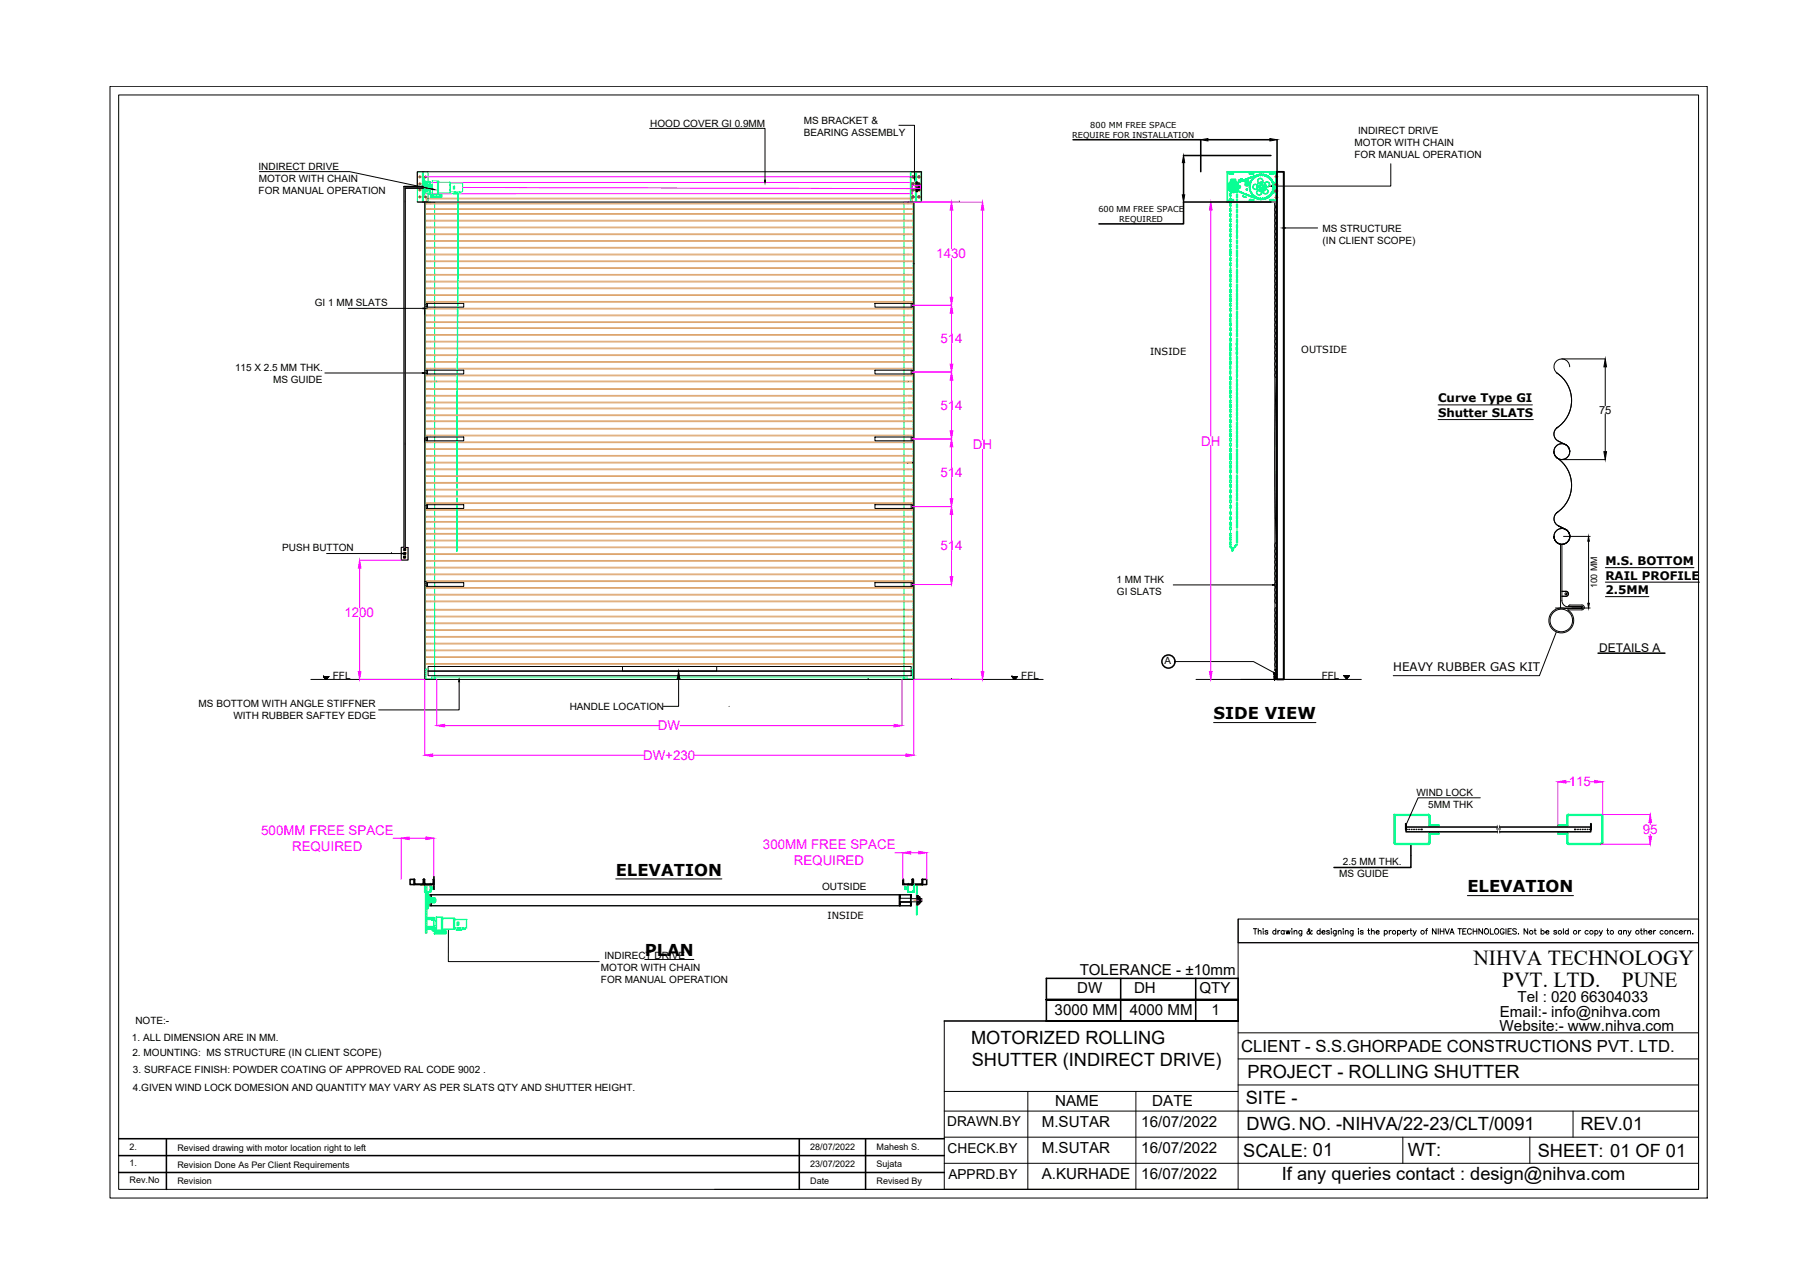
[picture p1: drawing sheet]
<svg xmlns="http://www.w3.org/2000/svg" width="297mm" height="210mm" viewBox="0 0 297 210" stroke-linecap="round" stroke-linejoin="round" font-family="sans-serif">
<defs><g id="words">
<g font-size="3.5">
<text x="241.1" y="157.8">NIHVA TECHNOLOGY</text>
<text x="245.9" y="161.5">PVT. LTD.</text>
<text x="265.4" y="161.5">PUNE</text>
</g>
<g font-size="3">
<text x="158.9" y="170.8">MOTORIZED ROLLING</text>
<text x="159" y="174.3">SHUTTER (INDIRECT DRIVE)</text>
<text x="204.1" y="176.4">PROJECT - ROLLING SHUTTER</text>
<text x="203.9" y="180.7">SITE -</text>
<text x="204" y="184.9">DWG.NO. -NIHVA/22-23/CLT/0091</text>
<text x="258.6" y="184.9">REV.01</text>
<text x="203.5" y="189.2">SCALE: 01</text>
<text x="230.4" y="189.2">WT:</text>
<text x="251.7" y="189.2">SHEET: 01 OF 01</text>
<text x="209.8" y="193.1">If any queries contact : design@nihva.com</text>
</g>
<g font-size="2.7">
<text x="198.6" y="117.7">SIDE VIEW</text>
<text x="100.8" y="143.2">ELEVATION</text>
<text x="240.1" y="146">ELEVATION</text>
<text x="105.5" y="156.4">PLAN</text>
<text x="203.1" y="172.1">CLIENT - S.S.GHORPADE CONSTRUCTIONS PVT. LTD.</text>
</g>
<g font-size="2.5">
<text x="176.7" y="159.5">TOLERANCE - ±10mm</text>
<text x="172.6" y="166.1">3000 MM</text>
<text x="176.3" y="162.4">DW</text>
<text x="184.9" y="166.1">4000 MM</text>
<text x="185.6" y="162.4">DH</text>
<text x="196.3" y="162.4">QTY</text>
<text x="198.3" y="166.1">1</text>
<text x="245.5" y="166.4">Email:- info@nihva.com</text>
<text x="248.3" y="163.9">Tel : 020 66304033</text>
<text x="245.4" y="168.7">Website:- www.nihva.com</text>
<text x="170.5" y="184.4">M.SUTAR</text>
<text x="172.7" y="180.9">NAME</text>
<text x="186.8" y="184.4">16/07/2022</text>
<text x="188.6" y="181">DATE</text>
<text x="170.5" y="188.6">M.SUTAR</text>
<text x="186.8" y="188.6">16/07/2022</text>
<text x="170.5" y="192.8">A.KURHADE</text>
<text x="186.8" y="192.9">16/07/2022</text>
</g>
<g font-size="2.2" fill="#f0f">
<text x="153.2" y="42.3">1430</text>
<text x="153.9" y="56.2">514</text>
<text x="153.9" y="67.1">514</text>
<text x="159.2" y="73.5">DH</text>
<text x="196.6" y="72.9">DH</text>
<text x="153.9" y="78.1">514</text>
<text x="153.9" y="90">514</text>
<text x="56.4" y="101">1200</text>
<text x="107.7" y="119.5">DW</text>
<text x="105.2" y="124.3">DW+230</text>
<text x="256.7" y="128.7">115</text>
<text x="42.7" y="136.5">500MM FREE SPACE</text>
<text x="268.9" y="136.5">95</text>
<text x="47.8" y="139.2">REQUIRED</text>
<text x="124.9" y="138.9">300MM FREE SPACE</text>
<text x="129.9" y="141.5">REQUIRED</text>
</g>
<g font-size="2.2">
<text x="155" y="184.3">DRAWN.BY</text>
<text x="155.1" y="188.6">CHECK.BY</text>
<text x="155.2" y="192.8">APPRD.BY</text>
</g>
<text font-size="2" x="261.7" y="106.6">DETAILS A</text>
<g font-size="1.9">
<text x="235.4" y="65.8">Curve Type GI</text>
<text x="235.3" y="68.2">Shutter SLATS</text>
<text x="262.7" y="92.5">M.S. BOTTOM</text>
<text x="262.7" y="94.8">RAIL PROFILE</text>
<text x="262.7" y="97.2">2.5MM</text>
<text x="228" y="109.7">HEAVY RUBBER GAS KIT</text>
</g>
<text font-size="1.8" x="261.7" y="67.7">75</text>
<g font-size="1.6">
<text x="106.4" y="20.8">HOOD COVER GI 0.9MM</text>
<text x="131.5" y="20.3">MS BRACKET &amp;</text>
<text x="131.5" y="22.2">BEARING ASSEMBLY</text>
<text x="221.7" y="23.9">MOTOR WITH CHAIN</text>
<text x="222.3" y="21.9">INDIRECT DRIVE</text>
<text x="42.3" y="27.8">INDIRECT DRIVE</text>
<text x="42.3" y="29.7">MOTOR WITH CHAIN</text>
<text x="221.7" y="25.9">FOR MANUAL OPERATION</text>
<text x="42.3" y="31.7">FOR MANUAL OPERATION</text>
<text x="216.4" y="37.9">MS STRUCTURE</text>
<text x="216.5" y="39.9">(IN CLIENT SCOPE)</text>
<text x="51.5" y="50">GI 1 MM SLATS</text>
<text x="188.2" y="58">INSIDE</text>
<text x="213" y="57.7">OUTSIDE</text>
<text x="38.5" y="60.7">115 X 2.5 MM THK.</text>
<text x="44.7" y="62.7">MS GUIDE</text>
<text x="46.2" y="90.2">PUSH BUTTON</text>
<text x="182.7" y="95.3">1 MM THK</text>
<text x="182.8" y="97.3">GI SLATS</text>
<text x="54.5" y="111.1">FFL</text>
<text x="167.1" y="111.1">FFL</text>
<text x="190.6" y="108.6">A</text>
<text x="216.3" y="111.1">FFL</text>
<text x="32.5" y="115.6">MS BOTTOM WITH ANGLE STIFFNER</text>
<text x="38.2" y="117.6">WITH RUBBER SAFTEY EDGE</text>
<text x="93.2" y="116.2">HANDLE LOCATION</text>
<text x="231.8" y="130.3">WIND LOCK</text>
<text x="233.7" y="132.2">5MM THK</text>
<text x="219.2" y="143.5">MS GUIDE</text>
<text x="219.8" y="141.5">2.5 MM THK.</text>
<text x="134.6" y="145.5">OUTSIDE</text>
<text x="135.4" y="150.4">INSIDE</text>
<text x="98.3" y="160.9">FOR MANUAL OPERATION</text>
<text x="98.4" y="158.9">MOTOR WITH CHAIN</text>
<text x="98.9" y="157">INDIRECT DRIVE</text>
<text x="22.2" y="167.6">NOTE:-</text>
<text x="21.6" y="170.4">1. ALL DIMENSION ARE IN MM.</text>
<text x="21.7" y="172.8">2. MOUNTING: MS STRUCTURE (IN CLIENT SCOPE)</text>
<text x="21.8" y="175.5">3. SURFACE FINISH: POWDER COATING OF APPROVED RAL CODE 9002 .</text>
<text x="21.8" y="178.4">4.GIVEN WIND LOCK DOMESION AND QUANTITY MAY VARY AS PER SLATS QTY AND SHUTTER HEIGHT.</text>
</g>
<g font-size="1.5">
<text x="261.4" y="96.3" transform="rotate(-90 261.4 96.3)">100 MM</text>
<text x="21.2" y="190.8">1.</text>
<text x="21.2" y="188.1">2.</text>
<text x="29" y="191">Revision Done As Per Client Requirements</text>
<text x="29" y="188.2">Revised drawing with motor location right to left</text>
<text x="132.6" y="190.9">23/07/2022</text>
<text x="132.6" y="188.1">28/07/2022</text>
<text x="143.5" y="190.9">Sujata</text>
<text x="143.5" y="188.1">Mahesh S.</text>
<text x="21.2" y="193.6">Rev.No</text>
<text x="29" y="193.8">Revision</text>
<text x="132.6" y="193.6">Date</text>
<text x="143.5" y="193.6">Revised By</text>
</g>
<g font-size="1.3">
<text x="175.5" y="22.6">REQUIRE FOR INSTALLATION</text>
<text x="178.4" y="21">800 MM FREE SPACE</text>
<text x="179.8" y="34.7">600 MM FREE SPACE</text>
<text x="183.2" y="36.4">REQUIRED</text>
</g>
</g></defs>
<!-- layer: 0 -->
<g fill="none" stroke="#dda56e" stroke-width=".16">
<path d="M69.8 33.2h79.5v.2h-79.5zM69.8 34.1h79.5v.2h-79.5zM69.8 39.4h79.5v.1h-79.5zM69.8 38.3h79.5v.1h-79.5zM69.8 37.1h79.5v.2h-79.5zM69.8 36h79.5v.2h-79.5zM69.8 34.9h79.5v.2h-79.5zM69.8 32.5h79.5M69.8 32.4h79.5M69.8 58h79.5v.2h-79.5zM69.8 54.7h79.5v.2h-79.5zM69.8 53.6h79.5v.1h-79.5z"/>
<path d="M69.8 52.6h79.5v.2h-79.5zM69.8 51.5h79.5v.2h-79.5zM69.8 50.4h79.5v.2h-79.5zM69.8 49.3h79.5v.1h-79.5zM69.8 48.2h79.5v.1h-79.5zM69.8 47.1h79.5v.1h-79.5zM69.8 46h79.5v.1h-79.5zM69.8 44.9h79.5v.1h-79.5zM69.8 43.8h79.5v.1h-79.5zM69.8 42.7h79.5v.1h-79.5zM69.8 41.6h79.5v.1h-79.5zM69.8 40.5h79.5v.1h-79.5z"/>
<path d="M69.8 55.8h79.5v.2h-79.5zM69.8 56.9h79.5v.2h-79.5zM69.8 59.2h79.5v.1h-79.5zM149.6 48h.1M69.8 60.3h79.5v.1h-79.5zM69.8 71.2h79.5v.1h-79.5zM69.8 67.9h79.5v.1h-79.5zM69.8 73.4h79.5v.1h-79.5zM69.8 76.7h79.5v.2h-79.5zM69.8 78.9h79.5v.2h-79.5zM69.8 68.9h79.5v.1h-79.5zM69.8 61.4h79.5v.1h-79.5z"/>
<path d="M69.8 62.3h79.5v.2h-79.5zM69.8 70.1h79.5v.1h-79.5zM69.8 72.3h79.5v.1h-79.5zM69.8 74.5h79.5v.1h-79.5zM69.8 77.8h79.5v.2h-79.5zM69.8 63.6h79.5M69.8 65.8h79.5M69.8 66.8h79.5M69.9 75.6h-.1v.1h.1M70 75.7h4.8M70.5 63.6h-.7v.1h78.7M70.5 65.8h-.7v.1h.7"/>
<path d="M70.5 66.8h-.7v.1h.7M70.5 64.8h-.7v-.1h79.5v.1h-.7M70.6 64.8h77.9M70.6 65.9h77.9M70.6 66.9h77.9M74.8 75.7h73.7M148.6 63.6h.7v.1h-.7M148.6 65.8h.7v.1h-.7M148.6 66.8h.7v.1h-.7M149.2 75.6h.1v.1h-.7M149.3 75.6h-79.5v.1h.3M69.8 92.8h79.5v.1h-79.5z"/>
<path d="M69.8 89.5h79.5v.1h-79.5zM69.8 88.4h79.5v.1h-79.5zM69.8 97.2h79.5v.2h-79.5zM69.8 95h79.5v.1h-79.5zM69.8 85.3h79.5v.1h-79.5zM69.8 87.3h79.5v.1h-79.5zM69.8 80h79.5v.2h-79.5zM69.8 83.4h79.5v.1h-79.5zM69.8 82.3h79.5v.1h-79.5zM69.8 99.7h79.5v.1h-79.5zM69.8 81.1h79.5v.2h-79.5zM69.8 84.5h79.5v.1h-79.5z"/>
<path d="M69.8 86.4h79.5v.2h-79.5zM69.8 90.6h79.5v.1h-79.5zM69.8 91.7h79.5v.1h-79.5zM69.8 93.9h79.5v.1h-79.5zM69.8 96.1h79.5v.1h-79.5zM69.8 98.3h79.5v.2h-79.5zM69.8 108.6h79.5v.1h-79.5zM69.8 107.4h79.5v.2h-79.5zM69.8 106.3h79.5v.2h-79.5zM69.8 105.2h79.5v.2h-79.5zM69.8 104.1h79.5v.2h-79.5zM69.8 103h79.5v.1h-79.5z"/>
<path d="M69.8 101.9h79.5v.1h-79.5zM69.8 100.8h79.5v.1h-79.5z"/>
</g>
<g fill="none" stroke="#0f0" stroke-width=".16">
<path d="M69.1 28.1v5M69.1 28.1h.3l-.2 .1v4.8l.2 .1h-.3zM69.1 31.3h.1M69.1 31.4h.1M69.1 29.8h.1M69.1 29.9h.1M69.1 30.3h.1M69.1 30.8h.1M69.2 29.1l.1 1.5M69.2 28.1v5M69.2 30.3h.7M69.2 30.8h.7"/>
<path d="M69.3 30.6l-.1 1.4M69.3 30.6l-.1 1.4h.2v-.1M69.4 29.2v1.4v-1.1l.1 .1v2l-.1 .1v-1.1v1.3zM69.4 29.2v-.1h-.2l.1 1.5M69.6 33.2v-.1h1.5v78.1M69.6 33.3v.2M69.6 33.6v.2M69.6 33.9v.2M69.6 34.2v.2M69.6 34.5v.2M69.6 34.8v.2M69.6 35.1v.2"/>
<path d="M69.6 35.4v.2M69.6 35.7v.2M69.6 36v.2M69.6 36.3v.2M69.6 36.6v.2M69.6 36.9v.2M69.6 37.1v.2M69.6 37.4v.2M69.6 37.7v.2M69.6 38v.2M69.6 38.3v.2M69.6 38.6v.2"/>
<path d="M69.6 38.9v.2M69.6 39.2v.2M69.6 39.5v.2M69.6 39.8v.2M69.7 30v1.1zM69.7 30h-.2v1.1h.2M69.7 30.2h.9v.2h-.2v-.1h-.7h.7M69.7 30.6h.9h-.9M70 30.3h.1M70 30.8h.1M70.1 29.7v-1.6h-1.8v5h1.8v-1.4M70.1 30.3h.1"/>
<path d="M70.1 30.8h.1M70.2 30.3h.1M70.2 30.8h.1M70.3 30.3h.1M70.3 30.8h.1M70.4 30.8l-.7 .1h.7v-.2h.2v.3h-.9M70.4 30.7h.2v.3M70.4 30.3h.1M70.4 30.8h.1M70.4 30.4h.1M70.5 33.1h-1v78.1h1M70.5 30.3h.2v.5h-.2"/>
<path d="M70.6 30.2v.2h-.2M70.6 30.4h.1M70.6 30.3v.6zM70.6 30.7h.1M70.6 30.3v.6M147.9 33.1h1.5v.1M147.9 33.1v78h1.5v-.1M148.5 34.1h.1M148.6 33.1h2.2M149.4 33.3v.2M149.4 33.6v.2M149.4 33.9v.2"/>
<path d="M149.4 34.2v.2M149.4 34.5v.2M149.4 34.8v.2M149.4 35.1v.2M149.4 35.4v.2M149.4 35.7v.2M149.4 36v.2M149.4 36.3v.2M149.4 36.6v.2M149.4 36.9v.2M149.4 37.1v.2M149.4 37.4v.2"/>
<path d="M149.4 37.7v.2M149.4 38v.2M149.4 38.3v.2M149.4 38.6v.2M149.4 38.9v.2M149.4 39.2v.2M149.4 39.5v.2M149.4 39.8v.2M149.6 33.1v78.1h-1M69.6 40.1v.2M69.6 40.4v.2M69.6 40.7v.2"/>
<path d="M69.6 41v.2M69.6 41.3v.1M69.6 41.6v.1M69.6 41.8v.2M69.6 42.1v.2M69.6 42.4v.2M69.6 42.7v.2M69.6 43v.2M69.6 43.3v.2M69.6 43.6v.2M69.6 43.9v.2M69.6 44.2v.2"/>
<path d="M69.6 44.5v.2M69.6 44.8v.2M69.6 45.1v.2M69.6 45.3v.3M69.6 45.6v.2M69.6 45.9v.2M69.6 46.2v.2M69.6 46.5v.2M69.6 46.8v.2M69.6 47.1v.2M69.6 47.4v.2M69.6 47.7v.2"/>
<path d="M69.6 48v.2M69.6 48.3v.2M69.6 48.6v.2M69.6 48.9v.2M69.6 49.2v.2M69.6 49.5v.1M69.6 49.7v.2M69.6 50v.2M69.6 50.3v.2M69.6 50.6v.2M69.6 50.9v.2M69.6 51.2v.2"/>
<path d="M69.6 51.5v.2M69.6 51.8v.2M69.6 52.1v.2M69.6 52.4v.2M69.6 52.7v.2M69.6 53v.2M69.6 53.3v.2M69.6 53.6v.2M69.6 53.8v.2M69.6 54.1v.2M69.6 54.4v.2M69.6 54.7v.2"/>
<path d="M69.6 55v.2M69.6 55.3v.2M69.6 55.6v.2M69.6 55.9v.2M69.6 56.2v.2M69.6 56.5v.2M69.6 56.8v.2M69.6 57.1v.2M69.6 57.4v.2M69.6 57.7v.1M69.6 57.9v.2M69.6 58.2v.2"/>
<path d="M69.6 58.5v.2M69.6 58.8v.2M69.6 59.1v.2M69.6 59.4v.2M69.6 59.7v.2M69.6 60v.2M149.4 40.1v.2M149.4 40.4v.2M149.4 40.7v.2M149.4 41v.2M149.4 41.3v.1M149.4 41.6v.1"/>
<path d="M149.4 41.8v.2M149.4 42.1v.2M149.4 42.4v.2M149.4 42.7v.2M149.4 43v.2M149.4 43.3v.2M149.4 43.6v.2M149.4 43.9v.2M149.4 44.2v.2M149.4 44.5v.2M149.4 44.8v.2M149.4 45.1v.2"/>
<path d="M149.4 45.3v.3M149.4 45.6v.2M149.4 45.9v.2M149.4 46.2v.2M149.4 46.5v.2M149.4 46.8v.2M149.4 47.1v.2M149.4 47.4v.2M149.4 47.7v.2M149.4 48v.2M149.4 48.3v.2M149.4 48.6v.2"/>
<path d="M149.4 48.9v.2M149.4 49.2v.2M149.4 49.5v.1M149.4 49.7v.2M149.4 50v.2M149.4 50.3v.2M149.4 50.6v.2M149.4 50.9v.2M149.4 51.2v.2M149.4 51.5v.2M149.4 51.8v.2M149.4 52.1v.2"/>
<path d="M149.4 52.4v.2M149.4 52.7v.2M149.4 53v.2M149.4 53.3v.2M149.4 53.6v.2M149.4 53.8v.2M149.4 54.1v.2M149.4 54.4v.2M149.4 54.7v.2M149.4 55v.2M149.4 55.3v.2M149.4 55.6v.2"/>
<path d="M149.4 55.9v.2M149.4 56.2v.2M149.4 56.5v.2M149.4 56.8v.2M149.4 57.1v.2M149.4 57.4v.2M149.4 57.7v.1M149.4 57.9v.2M149.4 58.2v.2M149.4 58.5v.2M149.4 58.8v.2M149.4 59.1v.2"/>
<path d="M149.4 59.4v.2M149.4 59.7v.2M149.4 60v.2M69.6 60.3v.2M69.6 60.6v.2M69.6 60.9v.2M69.6 61.2v.2M69.6 61.5v.2M69.6 61.8v.2M69.6 62.1v.1M69.6 62.3v.2M69.6 62.6v.2"/>
<path d="M69.6 62.9v.2M69.6 63.2v.2M69.6 63.5v.2M69.6 63.8v.2M69.6 64.1v.2M69.6 64.4v.2M69.6 64.7v.2M69.6 65v.2M69.6 65.3v.2M69.6 65.6v.2M69.6 65.9v.2M69.6 66.1v.2"/>
<path d="M69.6 66.4v.2M69.6 66.7v.2M69.6 67v.2M69.6 67.3v.2M69.6 67.6v.2M69.6 67.9v.2M69.6 68.2v.2M69.6 68.5v.2M69.6 68.8v.2M69.6 69.1v.2M69.6 69.4v.2M69.6 69.7v.2"/>
<path d="M69.6 70v.1M69.6 70.3v.1M69.6 70.5v.2M69.6 70.8v.2M69.6 71.1v.2M69.6 71.4v.2M69.6 71.7v.2M69.6 72v.2M69.6 72.3v.2M69.6 72.6v.2M69.6 72.9v.2M69.6 73.2v.2"/>
<path d="M69.6 73.5v.2M69.6 73.8v.2M69.6 74.1v.2M69.6 74.3v.2M69.6 74.6v.2M69.6 74.9v.2M69.6 75.2v.2M69.6 75.5v.2M69.6 75.8v.2M69.6 76.1v.2M69.6 76.4v.2M69.6 76.7v.2"/>
<path d="M69.6 77v.2M69.6 77.3v.2M69.6 77.6v.2M69.6 77.9v.2M69.6 78.2v.1M69.6 78.5v.1M69.6 78.7v.2M69.6 79v.2M69.6 79.3v.2M69.6 79.6v.2M69.6 79.9v.2M71.5 62.3v.2"/>
<path d="M148.6 62.3v.2M149.4 60.3v.2M149.4 60.6v.2M149.4 60.9v.2M149.4 61.2v.2M149.4 61.5v.2M149.4 61.8v.2M149.4 62.1v.1M149.4 62.3v.2M149.4 62.6v.2M149.4 62.9v.2M149.4 63.2v.2"/>
<path d="M149.4 63.5v.2M149.4 63.8v.2M149.4 64.1v.2M149.4 64.4v.2M149.4 64.7v.2M149.4 65v.2M149.4 65.3v.2M149.4 65.6v.2M149.4 65.9v.2M149.4 66.1v.2M149.4 66.4v.2M149.4 66.7v.2"/>
<path d="M149.4 67v.2M149.4 67.3v.2M149.4 67.6v.2M149.4 67.9v.2M149.4 68.2v.2M149.4 68.5v.2M149.4 68.8v.2M149.4 69.1v.2M149.4 69.4v.2M149.4 69.7v.2M149.4 70v.1M149.4 70.3v.1"/>
<path d="M149.4 70.5v.2M149.4 70.8v.2M149.4 71.1v.2M149.4 71.4v.2M149.4 71.7v.2M149.4 72v.2M149.4 72.3v.2M149.4 72.6v.2M149.4 72.9v.2M149.4 73.2v.2M149.4 73.5v.2M149.4 73.8v.2"/>
<path d="M149.4 74.1v.2M149.4 74.3v.2M149.4 74.6v.2M149.4 74.9v.2M149.4 75.2v.2M149.4 75.5v.2M149.4 75.8v.2M149.4 76.1v.2M149.4 76.4v.2M149.4 76.7v.2M149.4 77v.2M149.4 77.3v.2"/>
<path d="M149.4 77.6v.2M149.4 77.9v.2M149.4 78.2v.1M149.4 78.5v.1M149.4 78.7v.2M149.4 79v.2M149.4 79.3v.2M149.4 79.6v.2M149.4 79.9v.2M69.6 80.2v.2M69.6 80.5v.2M69.6 80.8v.2"/>
<path d="M69.6 81.1v.2M69.6 81.4v.2M69.6 81.7v.2M69.6 82v.2M69.6 82.3v.2M69.6 82.6v.1M69.6 82.8v.2M69.6 83.1v.2M69.6 83.4v.2M69.6 83.7v.2M69.6 84v.2M69.6 84.3v.2"/>
<path d="M69.6 84.6v.2M69.6 84.9v.2M69.6 85.2v.2M69.6 85.5v.2M69.6 85.8v.2M69.6 86.1v.2M69.6 86.4v.2M69.6 86.6v.2M69.6 86.9v.2M69.6 87.2v.2M69.6 87.5v.2M69.6 87.8v.2"/>
<path d="M69.6 88.1v.2M69.6 88.4v.2M69.6 88.7v.2M69.6 89v.2M69.6 89.3v.2M69.6 89.6v.2M69.6 89.9v.2M69.6 90.2v.2M69.6 90.5v.2M69.6 90.8v.1M69.6 91v.2M69.6 91.3v.2"/>
<path d="M69.6 91.6v.2M69.6 91.9v.2M69.6 92.2v.2M69.6 92.5v.2M69.6 92.8v.2M69.6 93.1v.2M69.6 93.4v.2M69.6 93.7v.2M69.6 94v.2M69.6 94.3v.2M69.6 94.6v.2M69.6 94.8v.2"/>
<path d="M69.6 95.1v.2M69.6 95.4v.2M69.6 95.7v.2M69.6 96v.2M69.6 96.3v.2M69.6 96.6v.2M69.6 96.9v.2M69.6 97.2v.2M69.6 97.5v.2M69.6 97.8v.2M69.6 98.1v.2M69.6 98.4v.2"/>
<path d="M69.6 98.7v.2M69.6 99v.1M69.6 99.3v.1M69.6 99.5v.2M69.6 99.8v.2M149.4 80.2v.2M149.4 80.5v.2M149.4 80.8v.2M149.4 81.1v.2M149.4 81.4v.2M149.4 81.7v.2M149.4 82v.2"/>
<path d="M149.4 82.3v.2M149.4 82.6v.1M149.4 82.8v.2M149.4 83.1v.2M149.4 83.4v.2M149.4 83.7v.2M149.4 84v.2M149.4 84.3v.2M149.4 84.6v.2M149.4 84.9v.2M149.4 85.2v.2M149.4 85.5v.2"/>
<path d="M149.4 85.8v.2M149.4 86.1v.2M149.4 86.4v.2M149.4 86.6v.2M149.4 86.9v.2M149.4 87.2v.2M149.4 87.5v.2M149.4 87.8v.2M149.4 88.1v.2M149.4 88.4v.2M149.4 88.7v.2M149.4 89v.2"/>
<path d="M149.4 89.3v.2M149.4 89.6v.2M149.4 89.9v.2M149.4 90.2v.2M149.4 90.5v.2M149.4 90.8v.1M149.4 91v.2M149.4 91.3v.2M149.4 91.6v.2M149.4 91.9v.2M149.4 92.2v.2M149.4 92.5v.2"/>
<path d="M149.4 92.8v.2M149.4 93.1v.2M149.4 93.4v.2M149.4 93.7v.2M149.4 94v.2M149.4 94.3v.2M149.4 94.6v.2M149.4 94.8v.2M149.4 95.1v.2M149.4 95.4v.2M149.4 95.7v.2M149.4 96v.2"/>
<path d="M149.4 96.3v.2M149.4 96.6v.2M149.4 96.9v.2M149.4 97.2v.2M149.4 97.5v.2M149.4 97.8v.2M149.4 98.1v.2M149.4 98.4v.2M149.4 98.7v.2M149.4 99v.1M149.4 99.3v.1M149.4 99.5v.2"/>
<path d="M149.4 99.8v.2M69.6 111l.1 .1M69.6 100.1v.2M69.6 100.4v.2M69.6 100.7v.2M69.6 101v.2M69.6 101.3v.2M69.6 101.6v.2M69.6 101.9v.2M69.6 102.2v.2M69.6 102.5v.2M69.6 102.8v.2"/>
<path d="M69.6 103v.3M69.6 103.3v.2M69.6 103.6v.2M69.6 103.9v.2M69.6 104.2v.2M69.6 104.5v.2M69.6 104.8v.2M69.6 105.1v.2M69.6 105.4v.2M69.6 105.7v.2M69.6 106v.2M69.6 106.3v.2"/>
<path d="M69.6 106.6v.2M69.6 106.9v.2M69.6 107.2v.1M69.6 107.4v.2M69.6 107.7v.2M69.6 108v.2M69.6 108.3v.2M69.6 108.6v.2M69.6 108.9v.2M69.6 109.2v.2M69.6 109.5v.2M69.6 109.8v.2"/>
<path d="M69.6 110.1v.2M69.6 110.4v.2M69.6 110.7v.2M69.8 111.1h.1M69.9 111.1h.2M70.1 111.1h.1M70.3 111.1h.1M70.4 111.1h.1M70.6 111.1h.1M70.7 111.1h.1M70.9 111.1h.1M71 111.1h.1"/>
<path d="M149.4 100.1v.2M149.4 100.4v.2M149.4 100.7v.2M149.4 101v.2M149.4 101.3v.2M149.4 101.6v.2M149.4 101.9v.2M149.4 102.2v.2M149.4 102.5v.2M149.4 102.8v.2M149.4 103v.3M149.4 103.3v.2"/>
<path d="M149.4 103.6v.2M149.4 103.9v.2M149.4 104.2v.2M149.4 104.5v.2M149.4 104.8v.2M149.4 105.1v.2M149.4 105.4v.2M149.4 105.7v.2M149.4 106v.2M149.4 106.3v.2M149.4 106.6v.2M149.4 106.9v.2"/>
<path d="M149.4 107.2v.1M149.4 107.4v.2M149.4 107.7v.2M149.4 108v.2M149.4 108.3v.2M149.4 108.6v.2M149.4 108.9v.2M149.4 109.2v.2M149.4 109.5v.2M149.4 109.8v.2M149.4 110.1v.2M149.4 110.4v.2"/>
<path d="M149.4 110.7v.2M68.9 144.7h1.7v.1h-1.7zM69.6 144.8h.3v7.9h-.3zM69.7 144.8v.2M69.7 145.1v.3M69.7 145.5v.3M69.7 145.9v.2M69.7 146.3v.2M69.7 146.7v.2M69.7 147.1v.2M69.7 147.4v.3M69.7 147.8v.3"/>
<path d="M69.7 148.2v.3M69.7 148.6v.3M69.7 149v.3M69.7 149.4v.3M69.7 149.8v.3M69.7 150.2v.2M69.7 150.6v.2M69.7 151v.2M69.7 151.4v.2M69.7 151.7v.3M69.7 152.1v.3M69.7 152.5v.2"/>
<path d="M149.2 144.7h1.7v.1h-1.7zM150 144.8h.1v4.9h-.1zM150.8 144.8h.1"/>
<circle cx="68.7" cy="28.9" r=".13"/>
<circle cx="68.7" cy="30.1" r=".13"/>
<circle cx="68.7" cy="32.2" r=".13"/>
<circle cx="68.7" cy="31.1" r=".13"/>
<circle cx="69.6" cy="28.9" r=".13"/>
<circle cx="69.6" cy="32.2" r=".13"/>
</g>
<path d="M69.8 32.4v.7h-1.5M149.3 31.6v1.5h1.5" fill="none" stroke="#b88a5c" stroke-width=".16"/>
<path d="M69.6 29.9h79.7v1.8h-79.7zM69.6 28.9h79.6M69.7 29.9v1.8M75.7 30.7l73.7 .2M149.2 29.9v1.8M149.3 31l-.1 .1M149.3 30.3h1.3v.5h-1.3" fill="none" stroke="#f0f" stroke-width=".16"/>
<path d="M149.2 30.4l.1 .1" fill="none" stroke="#b85c8a" stroke-width=".16"/>
<g fill="none" stroke="#000" stroke-width=".16">
<path d="M18 14.1h261.4v181.9h-261.4zM19.4 15.5h258.6v179.1h-258.6zM42.4 28.1h14.8l13.6 2.9M66.3 30.8v58.8h.5v2h-1.1v-2.1h.4v-59h2.2v-2.4h82.5v4.7M66.3 33.1h.1M66.3 37.9h.1M68.3 33.1h82.5M69.2 30.3h.6M69.5 33.1v78M106.3 21h18.9v8.5M147.1 20.5h2.6v8.5M148.6 33.1h.1"/>
<path d="M149.6 33.1v78.1M157 33.1h.1M210.3 37.3h5.3M227.6 26.8v3.6h-19.2M57 50.5h12.2M69.5 50.8v.6M69.8 49.6h6.1v.6h-6.1zM70 49.6v.6M143.2 49.6h6.1v.6h-6.1zM149.1 49.6v.6M149.6 43.2h.1M255.6 58.7h7.1"/>
<path d="M53.2 61h15.9M66.3 72.4v.3M69.5 71.7v.6M69.8 60.6h6.1v.6h-6.1zM69.8 71.5h6.1v.6h-6.1zM70 60.6v.6M70 71.5v.6M143.2 60.6h6.1v.6h-6.1zM143.2 71.5h6.1v.6h-6.1zM148.5 75.7h.1M149.1 60.6v.6M149.1 71.5v.6"/>
<path d="M149.3 75.6v.1M235.3 68.6h15.6M235.4 66.2h15.4M254.3 73.9h.1M254.8 70a5.4 5.4 0 0 0 0-9 5.4 5.4 0 0 1 0 9M254.8 74.9a5.4 5.4 0 0 1 0 9M254.9 74.9a1.29 1.29 0 0 1 .1-2.2 1.29 1.29 0 0 1 1.9 1.2 1.3 1.3 0 0 0-1.9-1.1 1.3 1.3 0 0 0-.1 2.2M254.9 69.9a1.29 1.29 0 0 0 .2 2.3M255 69.9a1.3 1.3 0 0 0-.7 1.2 1.3 1.3 0 0 0 .8 1.1M255.1 72.2l1.2 .6M255.6 75.2h7.1M256.3 72.8a1.3 1.3 0 0 1-.1 2.2 1.3 1.3 0 0 1-1.9-1.1"/>
<path d="M256.3 72.8a1.31 1.31 0 0 1-.1 2.2 1.31 1.31 0 0 1-1.9-1.1M256.9 60a1.29 1.29 0 0 0-1.9-1.1 1.29 1.29 0 0 0-.1 2.2M256.9 73.9h.1M262.7 60v6.4M262.7 67.7v6.2M53.5 90.6h12.2M64.1 90.6h.1M69.5 95.1h.3M69.8 82.6h6.1v.6h-6.1zM69.8 95.3h6.1v.6h-6.1zM70 82.6v.6M70 95.3v.6"/>
<path d="M143.2 82.6h6.1v.6h-6.1zM143.2 95.3h6.1v.6h-6.1zM149.1 82.6v.6M149.1 95.3v.6M192 95.7h16.3M254.3 87.8h.1M254.6 99.5h5.6M254.9 88.8a1.29 1.29 0 0 1 .1-2.2 1.29 1.29 0 0 1 1.9 1.2 1.3 1.3 0 0 0-1.9-1.2 1.3 1.3 0 0 0 0 2.3M254.9 83.8a1.29 1.29 0 0 0 .2 2.2M255 83.7a1.3 1.3 0 0 0-.7 1.2 1.3 1.3 0 0 0 .8 1.1M255.1 86l1.2 .6a1.31 1.31 0 0 1-.1 2.3 1.31 1.31 0 0 1-1.9-1.1M255.3 89l.1 .2v10.3"/>
<path d="M255.6 89.1v9.1a1.05 1.05 0 0 0 .7 1l2.3 .1 .2 .2M255.6 96.7h.7a.43 .43 0 0 1 .4 .4 .43 .43 0 0 1-.4 .5h-.7M255.6 96.8h.7a.38 .38 0 0 1 .4 .3 .38 .38 0 0 1-.4 .4h-.7M255.9 87.8h4.3M256.3 86.7a1.3 1.3 0 0 1-.1 2.2 1.3 1.3 0 0 1-1.9-1.1M258.9 99.8a.39 .39 0 0 0 .4-.4 .39 .39 0 0 0-.4-.4h-2l-.2 .2h2.2l.2 .2-.2 .1h-2.8a2.04 2.04 0 0 0-2.6 2.3 2.04 2.04 0 0 0 3.2 1.4 2.04 2.04 0 0 0-.1-3.4h2.3M260 88.5v10.2M262.7 92.9h14.5M262.7 95.2h15.4M262.7 97.6h7.2M50.9 111.2h119.8M53 110.7h.1"/>
<path d="M53 110.7h.8M53 110.7l.4 .5 .4-.5M53 110.8l.1-.1-.1 .1M53.1 110.7l-.1 .1M53.1 110.8v-.1v.1M53.1 110.7v.1M53.1 110.7v.1zM53.1 110.7v.1v-.1M53.1 110.9l.1-.2-.1 .2M53.2 110.7l-.1 .1M53.2 110.9v-.2v.2M53.2 110.7l-.1 .2z"/>
<path d="M53.2 110.9l.1-.2-.1 .2M53.2 111l.1-.3-.1 .3M53.3 110.7l-.1 .3zM53.3 111.1l.1-.4-.1 .4M53.3 110.7l-.1 .3M53.4 111.1l.1-.4-.1 .4M53.4 110.7l-.1 .3M53.4 110.7l-.1 .3zM53.4 110.7l-.1 .4M53.4 110.7l-.1 .4zM53.4 111.1l.2-.4-.2 .4M53.5 110.7l-.2 .4"/>
<path d="M53.5 110.7l-.1 .4M53.5 111.1l.1-.4-.1 .4M53.5 110.7l-.1 .4zM53.5 110.7l-.1 .5zM53.5 111l.1-.3-.1 .3M53.5 111l.1-.3v.3M53.6 110.7l-.2 .4M53.6 110.7l-.1 .4M53.6 110.7l-.1 .4 .1-.4M53.6 110.7l-.1 .3M53.6 110.9l.1-.2-.1 .2M53.6 110.7v.3"/>
<path d="M53.6 110.7v.2l.1-.2M53.7 110.8v-.1v.1M53.7 110.7l-.1 .2M53.7 110.7v.1v-.1M53.7 110.8l.1-.1-.1 .1M53.7 110.8h.1M53.8 110.7l-.1 .1M53.8 110.7v.1M53.8 110.7h.1M70.1 109h79v1.5h-79zM75.1 111.5v4.6h-13.1M101.9 109h15.4v.8h-15.4z"/>
<path d="M111.1 111.1v4.5h-2.5M142.1 111.2h.1M155.7 111.2h.1M165.6 110.7h.1M165.6 110.7h.9l-.5 .5zM165.7 110.7h.1M165.7 110.8v-.1v.1M165.7 110.7v.1M165.7 110.8l.1-.1-.1 .1M165.7 110.7v.1zM165.8 110.7l-.1 .1M165.8 110.7l-.1 .1z"/>
<path d="M165.8 110.9v-.2v.2M165.8 110.9l.1-.2-.1 .2M165.8 110.7v.1zM165.8 110.7v.1M165.8 110.7v.2M165.8 110.7v.2zM165.9 110.7l-.1 .2M165.9 111v-.3v.3M165.9 111l.1-.3-.1 .3M165.9 110.7v.3zM165.9 110.7v.3M165.9 111.1l.1-.4-.1 .4"/>
<path d="M166 110.7l-.1 .3zM166 110.7l-.1 .3M166 111.1l.1-.4-.1 .4M166.1 110.7l-.1 .4zM166.1 111.1l.1-.4-.1 .4M166.2 110.7l-.2 .5M166.2 111l.1-.3-.1 .3M166.2 110.9l.1-.2-.1 .3M166.2 110.7l-.1 .4M166.2 110.7l-.1 .3zM166.2 110.9l.1-.2-.1 .2M166.3 110.7l-.1 .3"/>
<path d="M166.3 110.9v-.2v.2M166.3 110.7l-.1 .2M166.3 110.7l-.1 .2zM166.3 110.8l.1-.1-.1 .1M166.3 110.7v.2M166.3 110.8l.1-.1v.1M166.4 110.7l-.1 .1M166.4 110.7l-.1 .1 .1-.1M166.4 110.8v-.1v.1M166.4 110.7v.1M166.4 110.8h.1M166.4 110.7h.1"/>
<path d="M166.5 110.7h.1M192.3 108.2h12.8l3.3 1.8M195.7 111.2h27.1M198.6 118.2h16.8M208.6 111.3h.1M208.6 111.2v.1M208.8 110.8l-.1 .3-.3 .1M208.8 111.1l.3 .1M208.8 109.7l-.1-.2 .1 1.7M208.9 109.7v-.2h-.2l.1 1.7M219.9 110.5h.9l-.4 .5zM220 110.5h.1"/>
<path d="M220 110.5v.1M220 110.6h.1M220 110.6l.1-.1-.1 .1M220.1 110.5l-.1 .1M220.1 110.7v-.2v.2M220.1 110.5v.2v-.2M220.1 110.7l.1-.2-.1 .2M220.1 110.5v.2zM220.1 110.5v.2M220.2 110.5v.3M220.2 110.5v.3zM220.2 110.8l.1-.3-.1 .3"/>
<path d="M220.3 110.5l-.1 .3M220.3 110.5l-.1 .3zM220.3 110.9l.1-.4-.1 .4M220.3 110.5l-.1 .3 .1-.3M220.3 110.5l-.1 .4M220.3 110.5v.4zM220.3 111l.2-.5-.1 .5M220.4 110.5l-.1 .4zM220.4 110.5l-.1 .4M220.4 111l.1-.5-.1 .5M220.4 110.5l-.1 .4 .1-.4M220.4 110.9l.1-.4-.1 .4"/>
<path d="M220.5 110.5l-.2 .5M220.5 110.9l.1-.4-.1 .4M220.5 110.5l-.1 .5M220.5 110.5l-.1 .5zM220.5 110.8l.1-.3-.1 .3M220.5 110.5l-.1 .4 .2-.4M220.5 110.8l.1-.3v.3M220.6 110.8v-.3v.3M220.6 110.5l-.1 .4M220.6 110.5l-.1 .4 .1-.4M220.6 110.5l-.1 .3M220.6 110.7l.1-.2-.1 .2"/>
<path d="M220.6 110.5v.3M220.7 110.5l-.1 .3zM220.7 110.7v-.2v.2M220.7 110.5l-.1 .2M220.7 110.5l-.1 .2zM220.7 110.6v-.1v.2M220.7 110.6v-.1v.1M220.7 110.5v.2M220.7 110.5v.1M220.7 110.6h.1M220.8 110.6h-.1M220.8 110.6h.1"/>
<path d="M254.7 103.4l-2.8 7.1h-23.9M230.1 135.7h.2M230.6 135.7h.1M230.9 135.7h.2M231.3 135.7h.2M231.7 135.7h.2M232.1 135.7h.2M232.5 135.7h.2M242.3 130.5h-10.2l-2 4.4M257.7 135.7h.2M258.2 135.7h.1M258.6 135.7h.1"/>
<path d="M259 135.7h.1M259.3 135.7h.2M259.7 135.7h.2M260.1 135.7h.2M68.9 144.7h1.7v.1M70.5 146.4v.5M70.5 147.7v.5M70.6 146.4v.5M70.6 147.7v.5M70.6 144.7h-1v.4M73.4 152v5.3h24.7M100.8 143.8h17.3"/>
<path d="M105.5 157h8.1M147.2 146.4l.1 .1M147.2 146.4l.1 .2M147.2 146.5l.1 .1M147.2 146.5l.1 .2M147.2 146.7h.1M147.2 146.7l.1 .1M147.2 146.7l.1 .2M147.2 146.8l.1 .1M147.2 146.8l.1 .2h1.8M147.2 146.9l.1 .1M147.2 147.6l.1 .1"/>
<path d="M147.2 147.6l.1 .2M147.2 147.7l.1 .1M147.2 147.8l.1 .2M147.2 147.9l.1 .1M147.2 147.9l.1 .2M147.2 148l.1 .1M147.2 148l.1 .2M147.2 148.1l.1 .1M147.2 148.1v.1M147.2 146.4v1.8M147.2 147h.1M147.2 147.5l.1 .1v-.1"/>
<path d="M147.3 146.4h.1M147.3 147.5v.1M147.3 147.5l1.8 .1M147.3 146.4v1.8M149 148.2h.1M149 147h1.9v.5h-3.6M149 146.4l.1 .2M149 146.5l.1 .1M149 146.6l.1 .2M149 146.7l.1 .1M149 146.8l.1 .1M149 146.8l.1 .2"/>
<path d="M149 146.9l.1 .1M149 146.9v.1M149 147.6l.1 .1M149 147.6l.1 .2-.1-.1M149 147.7l.1 .2M149 147.8l.1 .1M149 147.8l.1 .2M149 147.9l.1 .1M149 147.9l.1 .2M149 148l.1 .1M149 148l.1 .2h-78.7M149 148.1l.1 .1"/>
<path d="M149 147.5h-1.8l.1 .2M149 146.4l.1 .1M149.1 146.4h.1M149.1 146.4v1.8M149.1 146.5l-.1-.1v1.8M149.1 146.7l-.1-.2 .1 .2M149.1 146.9l-.1-.2 .1 .2M149.1 146.4h-78.7v1.8h78.7M149.2 144.7h.9M150.9 144.7h-1.7v.1M202.6 150.4h75.4v3.8h-75.4zM202.6 154.2h75.4"/>
<path d="M202.6 150.4v44.2M205.1 151.9h.6M205.4 151.9v.9M205.9 152.4l.2-.2 .2 .1 .1 .5M205.9 151.9v.9M206.7 151.9v.1zM206.7 152.3v.5M207.5 152.4l-.2-.2-.2 .1v.1l.4 .2v.1l-.2 .1-.3-.1M208.8 152.4a.29 .29 0 0 0-.4-.1 .29 .29 0 0 0 0 .4 .29 .29 0 0 0 .4 0M208.8 151.9v.9M209.1 152.2v.6M209.5 152.2l-.2 .1-.2 .2"/>
<path d="M210.2 152.4a.29 .29 0 0 0-.5-.1 .29 .29 0 0 0 0 .4 .29 .29 0 0 0 .5 0M210.2 152.2v.6M210.5 152.2l.1 .6 .2-.6 .2 .6 .1-.6M211.4 151.9v.1zM211.4 152.3v.5M211.8 152.4l.2-.2 .2 .1v.5M211.8 152.2v.6M213.1 152.2l-.1 .8-.3 .1M213.1 152.4a.29 .29 0 0 0-.5-.1 .29 .29 0 0 0 0 .4 .29 .29 0 0 0 .5 0M214.7 152.3v-.1a.53 .53 0 0 1-.8 .5v-.2l.5-.4-.2-.2-.1 .2v.2l.4 .5 .2-.1M216 152.4a.29 .29 0 0 0-.4-.1 .29 .29 0 0 0 0 .4 .29 .29 0 0 0 .4 0M216 151.9v.9"/>
<path d="M216.3 152.5h.6a.26 .26 0 0 0-.3-.3 .26 .26 0 0 0-.3 .3l.3 .3 .3-.1M217.6 152.4l-.2-.2-.3 .1v.1l.4 .2 .1 .1-.2 .1-.3-.1M217.9 151.9v.1zM217.9 152.3v.5M218.7 152.2l-.1 .8-.3 .1M218.7 152.4a.29 .29 0 0 0-.4-.1 .29 .29 0 0 0 0 .4 .29 .29 0 0 0 .4 0M219 152.4l.2-.2 .2 .1 .1 .5M219 152.2v.6M219.8 151.9v.1zM219.8 152.3v.5M220.2 152.4l.2-.2 .2 .1v.5M220.2 152.2v.6"/>
<path d="M221.4 152.2v.8l-.3 .1M221.4 152.4a.29 .29 0 0 0-.4-.1 .29 .29 0 0 0 0 .4 .29 .29 0 0 0 .4 0M222.3 151.9v.1zM222.3 152.3v.5M223.1 152.4l-.2-.2-.2 .1v.1l.4 .2v.1l-.2 .1-.3-.1M223.8 152.2h.3M224 151.9v.8l.2 .1M224.4 152.4l.3-.2 .2 .1v.5M224.4 151.9v.9M225.2 152.5h.5a.26 .26 0 0 0-.2-.3 .26 .26 0 0 0-.3 .3l.2 .3 .3-.1M226.5 152.4a.29 .29 0 0 1 .5-.1 .29 .29 0 0 1 0 .4 .29 .29 0 0 1-.5 0M226.5 152.2v.9"/>
<path d="M227.4 152.2v.6M227.7 152.2l-.2 .1-.1 .2M228.7 152.4a.29 .29 0 0 1 .4-.1 .29 .29 0 0 1 0 .4 .29 .29 0 0 1-.4 0M228.7 152.2v.9M229.5 152.5h.5a.26 .26 0 0 0-.3-.3 .26 .26 0 0 0-.2 .3l.2 .3 .3-.1M230.3 152.2v.6M230.6 152.2l-.2 .1-.1 .2M230.8 152.2h.3M230.9 151.9v.8l.2 .1M231.3 152.2l.2 .6 .3-.6M231.5 152.8l-.3 .3M233.3 152.2h.3"/>
<path d="M233.6 151.9l-.2 .2v.7M235 151.9v.9l-.6-.9v.9M235.4 151.9v.9M235.7 151.9v.9M235.7 152.4h.6M236.3 151.9v.9M236.5 151.9l.4 .9 .3-.9M237.3 152.8l.3-.9 .4 .9M237.4 152.5h.4M238.6 151.9h.6M238.9 151.9v.9M239.4 152.4h.3"/>
<path d="M239.9 151.9h-.5v.9h.5M240.1 146.5h17.4M240.8 152.1a.33 .33 0 0 0-.4-.2 .33 .33 0 0 0-.2 .4v.2a.33 .33 0 0 0 .2 .3 .33 .33 0 0 0 .4-.2M241.1 152.4h.6M241.1 151.9v.9M241.7 151.9v.9M242.6 151.9v.9l-.6-.9v.9M243 152.1l.1-.1a.42 .42 0 0 1 .5 .4 .42 .42 0 0 1-.5 .4l-.2-.3zM243.9 151.9v.9h.5M244.7 152.1l.1-.1a.42 .42 0 0 1 .5 .4 .42 .42 0 0 1-.5 .4l-.2-.3zM246.2 152.1a.33 .33 0 0 0-.4-.2 .33 .33 0 0 0-.3 .4v.2a.32 .32 0 0 0 .3 .3 .32 .32 0 0 0 .4-.3h-.3M246.5 151.9v.9"/>
<path d="M246.8 152.4h.3M247.4 151.9h-.6v.9h.6M248.2 152.1l-.3-.2-.3 .2 .1 .2 .4 .1 .1 .3-.3 .1-.3-.1M248.5 152.7v.1zM250 151.9v.9l-.6-.9v.9M251.1 152.2h.3M251.2 151.9v.8l.2 .1M252.2 152.4a.29 .29 0 0 1 .4-.1 .29 .29 0 0 1 0 .4 .29 .29 0 0 1-.4 0M252.2 151.9v.9M253 152.5h.5a.26 .26 0 0 0-.3-.3 .26 .26 0 0 0-.2 .3l.2 .3 .3-.1M254.8 152.4l-.2-.2-.3 .1v.1l.4 .2 .1 .1-.2 .1-.3-.1M255.9 151.9v.9"/>
<path d="M256.7 152.4a.29 .29 0 0 0-.5-.1 .29 .29 0 0 0 0 .4 .29 .29 0 0 0 .5 0M256.7 151.9v.9M258.3 152.2v.6M258.7 152.2l-.2 .1-.2 .2M259.9 152.4a.29 .29 0 0 0-.4-.1 .29 .29 0 0 0 0 .4 .29 .29 0 0 0 .4 0M261 152.4a.29 .29 0 0 1 .4-.1 .29 .29 0 0 1 0 .4 .29 .29 0 0 1-.4 0M261 152.2v.9M261.7 152.2l.3 .6 .3-.6M262 152.8l-.3 .3M263 152.2h.3M263.1 151.9v.8l.2 .1M265.4 152.4a.29 .29 0 0 0-.5-.1 .29 .29 0 0 0 0 .4 .29 .29 0 0 0 .5 0"/>
<path d="M265.4 152.2v.6M265.7 152.4l.2-.2 .2 .1 .1 .5M265.7 152.2v.6M266.4 152.2l.3 .6 .2-.6M266.7 152.8l-.3 .3M268.5 152.2h.3M268.6 151.9v.8l.2 .1M269 152.4l.3-.2 .2 .1v.5M269 151.9v.9M269.8 152.5h.5a.26 .26 0 0 0-.2-.3 .26 .26 0 0 0-.3 .3l.2 .3 .3-.1M270.6 152.2v.6M271 152.2l-.2 .1-.2 .2"/>
<path d="M272.2 152.4a.29 .29 0 0 0-.4-.1 .29 .29 0 0 0 0 .4 .29 .29 0 0 0 .4 0M273.3 152.4l.2-.2 .2 .1 .1 .5M273.3 152.2v.6M274.6 152.4a.29 .29 0 0 0-.5-.1 .29 .29 0 0 0 0 .4 .29 .29 0 0 0 .5 0M274.8 152.5h.5a.26 .26 0 0 0-.2-.3 .26 .26 0 0 0-.3 .3l.2 .3 .3-.1M275.6 152.2v.6M276 152.2l-.2 .1-.2 .2M276.2 152.4l.2-.2 .2 .1 .1 .5M276.2 152.2v.6M277 152.7v.1zM278 154.2v40.4M154.5 167v27.6"/>
<path d="M154.5 178.6h48.1M168.2 178.6v16M185.9 178.6v16M202.6 177.5h75.4M202.6 173.2h75.4M202.6 169h75.4M116.9 194.6h161.1M154.5 181.8h123.5M154.5 190.3h123.5M154.5 186h123.5M229.6 186v4.3M250.4 186v4.3"/>
<path d="M257.4 181.8v4.2"/>
<circle cx="256.3" cy="97.1" r=".16"/>
<circle cx="255.5" cy="101.5" r="1.85"/>
<circle cx="228.1" cy="152.5" r=".3"/>
<circle cx="232.8" cy="152.5" r=".3"/>
<circle cx="250.6" cy="152.5" r=".3"/>
<circle cx="255.3" cy="152.5" r=".3"/>
<circle cx="257.8" cy="152.5" r=".3"/>
<circle cx="260.4" cy="152.5" r=".3"/>
<circle cx="263.8" cy="152.5" r=".3"/>
<circle cx="268" cy="152.5" r=".3"/>
<circle cx="272.7" cy="152.5" r=".3"/>
</g>
<g fill="none" stroke="#0ff" stroke-width=".16">
<path d="M69.2 30h.7v.1h.4M69.2 29.7h1.1v2.2l-.4-.3M69.2 29.9h.1M69.2 29.7h.1M69.2 31.6h1.1M69.2 31.1h1.1M69.2 31.2h.1M69.2 31.4h.1M69.3 29.9h.7M69.3 29.7h.7M69.3 31.2h.7M69.3 31.4h.7"/>
<path d="M70 29.9h.1M70 29.7h.1M70 31.2h.1M70 31.4h.1M70.1 29.9h.1M70.1 29.7h.1M70.1 31.2h.1M70.1 31.4h.1M70.3 29.9h.1M70.3 29.7l.1 .1M70.3 31.2l.1 .1M70.3 31.7h.1"/>
<path d="M70.3 30.2h.4v.8h-.4M70.3 31.6h.2v.7l-.1-.6h-.1v.1zM70.3 31.5h.1M70.3 31.2h.1M70.3 30h.1M70.3 29.7h.1M70.3 31.5h.4M70.4 31.3v.1M70.4 29.8v.1M70.4 31.2h.1M70.4 31.4h.1M70.4 29.7v.1"/>
<path d="M70.4 29.9h.1M70.4 31.4h-.1M70.4 29.7v.3M70.4 31.2v.3M70.4 32.3h.1M70.5 31.8h1.8v.5h-1.8M70.5 31.8v.5M70.5 31.9h1.8M70.5 32.2h1.8zM70.6 32l.1 .2zM70.7 32.1l.1 .1zM70.7 29.6h1.1v2.2h-1.1z"/>
<path d="M70.7 31.4v.1M70.8 32.1h.1M70.9 32v.2zM71.2 32.1v.1zM71.3 32.1v.1zM71.3 32.1l.1 .1zM71.4 32v.2zM71.5 32.1v.1zM71.5 32.1l.1 .1zM71.6 29.6v2.2M71.6 32.1l.1 .1zM71.6 31.5h.1"/>
<path d="M71.6 29.9h.1M71.6 30.7h.1M71.8 29.8h1.9v1.8h-1.9M71.9 32l.1 .2zM72 32.1h.1M72.1 32.1v.1zM72.2 32v.2zM73.6 29.8v1.8M73.6 30.2h.1M73.6 31.1h.1M73.7 30h2v1.4h-2M74 31.6h.9z"/>
<path d="M74.2 30.4h.2v.5h-.2zM74.3 30.6h.1M74.3 30.8h.1M74.3 31.4v.3h.3v-.3M74.5 31.6h.1M74.8 31.6h-.1M74.9 31.6h.1M75.2 31.4v.2h.3l-.3-.1v-.1M70.1 109.5h-.3v1.7h79.5v-1.7h-.2M70.6 111.2v-.4h77.9v.4M71.2 111.2v-.4l.1 .4M71.3 111.1h76.5"/>
<path d="M147.8 111.2v-.4l.1 .4"/>
<circle cx="71.7" cy="30.7" r=".03"/>
<circle cx="71.7" cy="31.5" r=".03"/>
<circle cx="71.7" cy="29.9" r=".03"/>
<circle cx="73.6" cy="30.2" r=".03"/>
<circle cx="73.7" cy="31.1" r=".03"/>
<circle cx="74.3" cy="30.6" r=".03"/>
<circle cx="74.3" cy="30.8" r=".03"/>
</g>
<!-- layer: Guides -->
<path d="M208.6 32.9l.1 76.7M208.9 32.9v78.3" fill="none" stroke="#000" stroke-width=".16"/>
<!-- layer: strips -->
<g fill="none" stroke="#000" stroke-width=".16">
<path d="M208.8 33l-.2 .4 .2 .5-.2 .4 .2 .4-.2 .5 .2 .4-.1 .3v.4l.1 .2-.2 .5 .2 .4M208.8 37.4l-.2 .5 .2 .4M208.8 38.3l-.2 .5 .2 .4-.2 .5 .2 .4-.2 .4 .2 .5-.2 .4 .2 .5-.2 .4 .2 .5-.2 .4 .2 .5-.1 .2v.4l.1 .3M208.8 59.1l-.2 .5 .2 .4-.2 .5 .2 .4-.1 .3v.3l.1 .3M208.8 44.6l-.2 .5 .2 .4-.1 .3v.3l.1 .3M208.8 46.5l-.2 .4 .2 .5-.2 .4 .2 .5-.2 .4 .2 .5-.2 .4 .2 .4-.2 .5 .2 .4-.2 .5 .2 .4-.1 .3v.3l.1 .3-.2 .5 .2 .4M208.8 53.6l-.2 .5 .2 .4-.2 .5 .2 .4-.2 .4 .2 .5-.1 .3v.3l.1 .3M208.8 57.3l-.2 .4 .2 .5-.1 .2v.4l.1 .3M208.9 61.8l-.3 13.5 .3 13.5M208.8 92.4l-.2 .5 .2 .5-.2 .4 .2 .5-.2 .4 .2 .5-.2 .4 .2 .5-.2 .4 .2 .4-.2 .5 .2 .4M208.8 88.8l-.2 .4 .2 .5-.2 .5 .2 .4-.1 .3v.3l.1 .3-.2 .5 .2 .4M208.8 97.8l-.2 .5 .2 .4"/>
<path d="M208.8 99.4l-.2 .4 .2 .4M208.8 100.3l-.2 .4 .2 .5-.2 .4 .2 .4-.2 .5 .2 .4-.2 .5 .2 .4-.2 .5 .2 .4-.2 .5 .2 .4-.2 .5 .2 .4-.1 .3v.3l.1 .3-.2 .4 .2 .5-.2 .4 .2 .5"/>
</g>
<!-- layer: labeling -->
<g fill="none" stroke="#0ff" stroke-width=".16">
<path d="M74.5 31.6h-.1h.1M74.5 31.6h.1M74.6 31.6h.1M74.6 31.6h.1zM74.8 31.6h.1M74.9 31.6h.1M74.9 31.6h-.1M74.9 37.6h.1M74.9 37.5h.1M74.9 37.7h.1M74.9 37.9h.1M74.9 38.2h.1"/>
<path d="M74.9 38.5h.1M74.9 38.7h.1M74.9 38.9h.1M74.9 38.8h.1M74.9 39.1h.1M74.9 39h.1M74.9 39.3h.1M74.9 38.1h.1M74.9 38h.1M74.9 39.4h.1M74.9 39.6v-.1v.1M74.9 39.7v.1v-.1"/>
<path d="M74.9 39.9h.1M74.9 37.5v.1M74.9 38v.1M74.9 38.4v.1M74.9 38.8v.1M74.9 39v.1M74.9 39.3v.2M74.9 35.7h.1M74.9 36.5h.1M74.9 37h.1M74.9 36h.1M74.9 35.6v.1"/>
<path d="M74.9 36.9v.1M74.9 37.7v.1M74.9 38.2v.1M74.9 35.6h.1M74.9 36.9h.1M74.9 38.3h.1M74.9 33.3v.1v-.1M74.9 33.3l.1 .1M74.9 33.4h.1M74.9 33.6v-.1v.1M74.9 33.8v-.1v.1M74.9 34.2v-.1v.1"/>
<path d="M74.9 34.4v-.1v.1M74.9 34.3h.1M74.9 34.6v-.1v.1M74.9 34.7v-.1v.1M74.9 34.9v-.1v.1M74.9 34.8h.1M74.9 35.1v-.1v.1M74.9 35.2v.1v-.1M74.9 33.9v.1v-.1M74.9 34h.1M74.9 35.3h.1M74.9 39.7h.1"/>
<path d="M74.9 39.5h.1M74.9 39.8h.1M74.9 39.5l.1 .1M74.9 39.7v.1M74.9 33.6l.1 .2M74.9 34.4l.1 .2M74.9 34.9l.1 .1M74.9 36l.1 .1M74.9 36.5l.1 .1M74.9 39.8v.1M74.9 36.1h.1M74.9 32.1v-.1v.1"/>
<path d="M74.9 32.1h.1M74.9 32.2v.1v-.1M74.9 32.3h.1M74.9 32.5v-.1v.1M74.9 32.5h.1M74.9 32.4h.1M74.9 32.7v-.1v.1M74.9 32.6h.1M74.9 32.9v-.1v.1M74.9 32.9h.1M74.9 33.1v-.1v.1M74.9 33.1h.1"/>
<path d="M74.9 33h.1M74.9 33.2v-.1v.1M74.9 31.9v-.1v.1M74.9 31.8h.1M74.9 31.6v.1zM74.9 31.7h.1M74.9 38.4h.1M74.9 37.8h.1M74.9 38.3v.1M74.9 38.5v.1M74.9 38.7v.1M74.9 32.7h.1"/>
<path d="M74.9 31.9l.1 .1M74.9 33.2l.1 .1M74.9 38.6v.1M74.9 39.1v.2M74.9 38.6h.1M74.9 39.1l.1 .1M75 33.5h.1M75 33.7h.1M75 33.8h.1M75 34.2h.1M75 34.1h.1M75 34.6h.1"/>
<path d="M75 34.4h.1M75 34.6v.2M75 35.1h.1M75 35v.1M75 33.9v.1M75 35.2v.1M75 39.9h.1M75 33.3l-.1 4.2M75 39.9v.1M75 33.5v.1M75 34.1v.1M75 33.3h.1"/>
<path d="M75 34.4v.1M75 35.2h.1M75 35.2h-.1M75 33.9h.1M75 33.9h-.1M75 36.3v.2M75 35.6h.1M75 35.6h-.1M75 36.3h.1M75 36.9h.1M75 36.9h-.1M75 37.3h.1"/>
<path d="M75 39.6l-.1 .1M74.9 32h.1M74.9 32.8h.1M75 31.6v.1v-.1M75 35.7h.1M75 36.5h.1M75 37h.1M75 36h.1M75 37.6v-.1v.1M75 37.8v-.1v.1M75 37.7h.1M75 37.9h.1"/>
<path d="M75 38.2l-.1 .1zM75 38.2h.1M75 38.5v-.1v.1M75 38.6v.1zM75 38.7h.1M75 38.9v-.1v.1M75 39.1v-.1v.1M75 39.2v.1v-.1M75 39.3h.1M75 39.4v-.1v.1M75 38.1v-.1v.1M75 31.8h.1"/>
<path d="M75 32h.1M75 32.1v.1M75 32.3v.1M75 32.5v.1M75 32.7h.1M75 32.9h.1M75 33.1h.1M75 32.2h.1M75 32.2h-.1M75 36.2v.1M75 37.2h.1M75 36.1h.1"/>
<path d="M75 37.8h-.1M75 34.3v.1M75 34.8v.2M75 33.6h.1M75 34.7v.1M75 34.9h.1M75 35.4v.1M75 35.8v.1M75 36.2h.1M75 36.7v.1M75 37.1v.1M75 37.2v.2"/>
<path d="M75 35.5h.1M75 35.9h.1M75 36.4v.1M75 36.8h.1M75 32.1v-.1v.1M75 32.2v.1v-.1M75 32.3h.1M75 32.5v-.1v.1M75 32.7v-.1v.1M75 32.6h.1M75 32.9v-.1v.1M75 33.1v-.1v.1"/>
<path d="M75 33.2v-.1v.1M75 31.9v-.1v.1M75 31.7h.1M75 31.9v.1M75 33.2v.1M201.3 30.8l.1-.1 .1 .1v.4l-.1 .1-.1-.1zM201.3 31.7l.1-.1 .1 .1-.1 .4zM201.3 32.5l.1-.1 .1 .1-.1 .5zM201.3 35.8l.1-.1 .1 .1-.1 .5zM201.3 37.5l.1-.1 .1 .1-.1 .5zM201.3 39.1h.1h.1l-.1 .5zM201.3 40l.1-.1 .1 .1-.1 .4z"/>
<path d="M201.4 31.5l-.1 .1v.5l.1 .1M201.4 32.4l-.1 .1v.4l.1 .1M201.4 33.2l-.1 .1v.4l.1 .1M201.4 34l-.1 .1v.5l.1 .1M201.4 34.9l-.1 .1v.4l.1 .1M201.4 35.7l-.1 .1v.4l.1 .1M201.4 36.5l-.1 .1v.5l.1 .1M201.4 37.4l-.1 .1v.4l.1 .1M201.4 38.2l-.1 .1v.4l.1 .1M201.4 39l-.1 .1v.4l.1 .2M201.4 39.9l-.1 .1v.4l.1 .1M201.4 34.1l-.1 .1 .1 .4 .1-.4"/>
<path d="M201.4 35.5l-.1-.1 .1-.5 .1 .1-.1 .5M201.4 36.6l-.1 .1 .1 .4 .1-.4M201.4 38.2l-.1 .1 .1 .5 .1-.5M201.4 31.5l.1 .1v.5l-.1 .1M201.4 32.4l.1 .1-.1 .5M201.4 33.2l.1 .1v.4l-.1 .1M201.4 34l.1 .1v.5l-.1 .1M201.4 34.9l.1 .1v.4M201.4 35.7l.1 .1v.4l-.1 .1M201.4 36.5l.1 .1v.5l-.1 .1M201.4 37.4l.1 .1v.4l-.1 .1M201.4 38.2l.1 .1v.4l-.1 .1"/>
<path d="M201.4 39l.1 .1v.4l-.1 .2M201.4 39.9l.1 .1v.4l-.1 .1M201.4 31.3v.2M201.4 32.2v.2M201.4 33v.2M201.4 33.8v.2M201.4 34.7v.2M201.4 35.5v.2M201.4 36.3v.2M201.4 37.2v.2M201.4 38v.2M201.4 38.8v.2"/>
<path d="M201.4 39.7v.2M201.5 31.2l-.1-.5-.1 .1 .1 .5M201.5 33.7l-.1-.5-.1 .1 .1 .5M202.3 31l.1-.1 .2 .1v.4l-.2 .1-.1-.1zM202.4 31h.1l-.1 .5zM202.4 33.5h.1l-.1 .5zM202.4 36h.1l-.1 .5zM202.4 34.3l.1 .1-.1 .4v-.1zM202.4 35.1l.1 .1-.1 .5v-.1zM202.4 36.8l.1 .1-.1 .4v-.1zM202.4 37.6l.1 .1-.1 .5v-.1zM202.4 38.4l.1 .1-.1 .5v-.1z"/>
<path d="M202.4 39.3h.1l-.1 .5v-.1zM202.4 32.6l.2 .1v.4l-.2 .1M202.4 31.8l.1 .1-.1 .4v-.1zM202.4 31.7l-.1 .1v.5l.1 .1M202.4 32.6l-.1 .1v.4l.1 .1M202.4 33.4l-.1 .1v.4l.1 .1M202.4 34.2l-.1 .1v.5l.1 .1M202.4 35.1l-.1 .1v.4l.1 .1M202.4 35.9l-.1 .1v.4l.1 .1M202.4 36.7l-.1 .1v.5l.1 .1M202.4 37.6l-.1 .1v.4l.1 .1M202.4 38.4l-.1 .1v.4l.1 .1"/>
<path d="M202.4 39.2l-.1 .1v.5l.1 .1M202.4 32.6v.1v.5l.1-.5M202.4 31.7l.2 .1v.5l-.2 .1M202.4 33.4l.2 .1v.4l-.2 .1M202.4 34.2l.2 .1v.5l-.2 .1M202.4 35.1l.2 .1v.4l-.2 .1M202.4 35.9l.2 .1v.4l-.2 .1M202.4 36.7l.2 .1v.5l-.2 .1M202.4 37.6l.2 .1v.4l-.2 .1M202.4 38.4l.2 .1v.4l-.2 .1M202.4 39.2l.2 .1v.5l-.2 .1M202.4 31.5v.2"/>
<path d="M202.4 32.4v.2M202.4 33.2v.2M202.4 34v.2M202.4 34.9v.2M202.4 35.7v.2M202.4 36.5v.2M202.4 37.4v.2M202.4 38.2v.2M202.4 39v.2M202.4 39.9v.2M74.8 58.8v-.1v.1M74.8 59h.1"/>
<path d="M74.8 59.2v-.1v.1M74.8 59.5v.1v-.1M74.8 59.7v-.1v.1M74.9 59.7h.1M74.9 59.6h.1M74.8 59.9v-.1v.1M74.8 59.8h.1M74.8 59.4v-.1v.1M74.8 59.3h.1M74.8 59.9l.1 .1M74.8 59.4h.1M74.8 54.4l.1 .1z"/>
<path d="M74.8 56.7h.1M74.8 56.9v-.1v.1M74.8 56.8h.1M74.8 57.1v-.1v.1M74.8 57.1h.1M74.8 57.5v-.1v.1M74.8 57.5h.1M74.8 57.4h.1M74.8 57.8v.1v-.1M74.8 57.9h.1M74.8 58h.1M74.8 58.2v-.1v.1"/>
<path d="M74.8 58.1h.1M74.8 58.4v-.1v.1M74.8 58.4h.1M74.8 58.5v.1v-.1M74.8 57.2v.1v-.1M74.8 57.3h.1M74.8 58.6h.1M74.8 56.9h.1M74.8 58.2l.1 .1M74.9 50.6h.1M74.9 50.9h.1M74.9 50.8h.1"/>
<path d="M74.9 51.1h.1M74.9 51.3h.1M74.9 51.2h.1M74.9 51.4h.1M74.9 51.7h.1M74.9 51.6h.1M74.9 51.8h.1M74.9 50.5h.1M74.9 52h.1M74.9 52.1v.1v-.1M74.9 52.2h.1M74.9 52.4v-.1v.1"/>
<path d="M74.9 52.7v.1v-.1M74.9 52.8h.1M74.9 53v-.1v.1M74.9 53.1v.1zM74.9 53.1h.1M74.9 53.4v-.1v.1M74.9 53.5v-.1v.1M74.9 53.7v-.1v.1M74.9 53.6h.1M74.9 53.9v-.1v.1M74.9 52.6v-.1v.1M74.9 54.6v.1"/>
<path d="M74.9 54.8v.1M74.9 55.3v.1M74.9 55.7v.1M74.9 55.9v.1M74.9 56.3v.1M74.9 56.5v.1M74.9 55.1v.1M74.9 58.8h.1M74.9 58.7h.1M74.9 58.8l-.1 .2v-.1M74.9 59.1h.1M74.9 59.2h.1"/>
<path d="M74.9 60h.1M74.9 58.6v2.1M74.9 50.7h.1M74.9 51h.1M74.9 50.4v.1M74.9 53.7v.1M74.9 54.3h.1M74.9 54.7h.1M74.9 56h.1M74.9 55.2h.1M74.9 58.9h.1M74.9 59.4v.1"/>
<path d="M74.9 59.4l-.1 .1M74.9 47.8h.1M74.9 48.1h.1M74.9 48h.1M74.9 48.3h.1M74.9 48.6h.1M74.9 48.8h.1M74.9 49h.1M74.9 48.9h.1M74.9 49.1h.1M74.9 49.4h.1M74.9 49.3h.1"/>
<path d="M74.9 49.6h.1M74.9 49.7h.1M74.9 48.5h.1M74.9 48.4h.1M74.9 49.8h.1M74.9 49.9v.1v-.1M74.9 50h.1M74.9 50.2v-.1v.1M74.9 50.3v.1zM74.9 50.3h.1M74.9 56.6l-.1 .1v-.1M74.8 57h.1"/>
<path d="M74.9 57.7l-.1-.1 .1 .2M74.8 57.6h.1M74.8 58.3h.1M74.9 54v.1M74.9 54.2v.1zM74.9 48v.1M74.9 48.4v.1M74.9 48.9v.1M74.9 49.3v.1M74.9 49.5v.1M74.9 49.7v.2M74.9 53.9v2.6"/>
<path d="M74.9 56.6h.1M74.9 56.8h.1M74.9 56.9v.1M74.9 57.1v.1M74.9 57.3v.1M74.9 57.5v.1M74.9 57.7l-.1 .1M74.9 57.9h.1M74.9 58.1h.1M74.9 58.3h.1M74.9 58.5h.1M74.9 47.9h.1"/>
<path d="M74.9 49.2h.1M74.9 51.5h.1M74.9 54h.1M74.9 54.2h.1M74.9 54.4h.1M74.9 58.5h-.1M74.9 57.2h.1M74.9 57.2h-.1M74.9 45.8h.1M74.9 46h.1M74.9 46.1h.1M74.9 46.2h.1"/>
<path d="M74.9 46.6h.1M74.9 46.9h.1M74.9 47.4h.1M74.9 52.1h.1M74.9 51.9h.1M74.9 52.3h.1M74.9 52.4h.1M74.9 53h.1M74.9 52.9h.1M74.9 53.4h.1M74.9 53.2h.1M74.9 53.8h.1"/>
<path d="M74.9 52.6h.1M74.9 52.5h.1M74.9 53.9h.1M74.9 55.5v.1M74.9 56v.2v-.1M74.9 56v.2M74.9 59h.1M74.9 59.8h.1M74.9 59.3h.1M74.9 51.9v.2M74.9 52.1v.1M74.9 52.5v.2"/>
<path d="M74.9 52.9v.1M74.9 53.2v.2M74.9 53.4v.2M74.9 53.8v.1M74.9 46.1v.1M74.9 46.7v.1M74.9 47.8v.1M74.9 48.6v.1M74.9 49.1v.1M74.9 52.2v.1M74.9 52.4v.1M74.9 52.6v.1"/>
<path d="M74.9 52.8v.1M74.9 53v.1M74.9 46.7h.1M74.9 52.7h.1M74.9 54.9v.1M74.9 55.5h.1M74.9 56.1h.1M74.9 59.7v.1M74.9 59.4h.1M74.9 43.7v.1zM74.9 44.6v.1zM74.9 45.6v.1z"/>
<path d="M74.9 50.2h.1M74.9 50v.1M74.9 56.6v.1zM74.9 56.9v-.1v.1M74.9 57.1v-.1v.1M74.9 57.5v-.1v.1M74.9 57.6v.1zM74.9 57.8v.1v-.1M74.9 58h.1M74.9 58.2v-.1v.1M74.9 58.4v-.1v.1M74.9 58.5v.1v-.1"/>
<path d="M74.9 57.2v.1v-.1M74.9 57.3h.1M74.9 58.6h.1M74.9 44.4v.1zM74.9 49.9v.1M74.9 45.8v.1M74.9 46.9v.1M74.9 47.4v.2M74.9 50.4v1.5M74.9 47.3h.1M74.9 47.5h.1M74.9 49.9h.1"/>
<path d="M74.9 54.1h.1M74.9 56.9h.1M74.9 58.2v.1M74.9 59.9v.1M74.9 41.7v-.1v.1M74.9 41.6h.1M74.9 41.9v-.1v.1M74.9 42v.1v-.1M74.9 42.1h.1M74.9 42.4v.1M74.9 42.5v.1M74.9 42.6h.1"/>
<path d="M74.9 42.8v-.1v.1M74.9 43v-.1v.1M74.9 42.9h.1M74.9 43.2v-.1v.1M74.9 43.3v.1v-.1M74.9 43.4h.1M74.9 43.6v-.1v.1M74.9 43.5h.1M74.9 42.3v-.1v.1M74.9 54.7v-.1v.1M74.9 54.6h.1M74.9 54.9v-.1v.1"/>
<path d="M74.9 55.4v-.1v.1M74.9 55.5v.1v-.1M74.9 55.6h.1M74.9 55.8v-.1v.1M74.9 56v-.1v.1M74.9 56.4v-.1v.1M74.9 56.5h.1M74.9 55.2v-.1v.1M74.9 55.1h.1M74.9 47.9v.1M74.9 48.1v.1M74.9 48.3v.1"/>
<path d="M74.9 48.7h.1M74.9 49.2v.1M74.9 49.4v.1M74.9 49.6v.1M74.9 52.3v.1M74.9 53.1v.1M74.9 53.6v.2M74.9 41.7h.1M74.9 43h.1M74.9 43.6h.1M74.9 48.2v.1M74.9 44h.1"/>
<path d="M74.9 44.5h.1M74.9 48.2h.1M74.9 49.5h.1M74.9 40v-.1v.1M74.9 40.3v.1v-.1M74.9 40.4h.1M74.9 40.6v-.1v.1M74.9 40.8v-.1v.1M74.9 40.9h.1M74.9 41.1v-.1v.1M74.9 41.3v-.1v.1M74.9 41.2h.1"/>
<path d="M74.9 41.5v-.1v.1M74.9 40.2v-.1v.1M74.9 50.7v-.1v.1M74.9 50.9v-.1v.1M74.9 51v.1v-.1M74.9 51.3v-.1v.1M74.9 51.5v-.1v.1M74.9 51.7v-.1v.1M74.9 45.9h.1M74.9 46.2v1.6M74.9 50.1v.1M74.9 50.3v.1"/>
<path d="M74.9 52.7v.1M74.9 40l.1 .1M74.9 41.3h.1M74.9 45.9v.1M74.9 46.5v.1M74.9 47v.3M74.9 46.5h.1M74.9 47v.1M74.9 47.6h.1M74.9 41.9h.1M74.9 41.8h.1M74.9 42.3h.1"/>
<path d="M74.9 42.8v.1M74.9 42.7h.1M74.9 43.2h.1M74.9 43.1h.1M74.9 42.2h.1M74.9 47.9v-.1v.1M74.9 48.1v-.1v.1M74.9 48.2v.1v-.1M74.9 48.7v-.1v.1M74.9 49v-.1v.1M74.9 49.2v-.1v.1M74.9 49.4v-.1v.1"/>
<path d="M74.9 49.5v.1v-.1M74.9 49.8v-.1v.1M74.9 48.5v-.1v.1M74.9 41.8v.1M74.9 42l.1 .1M74.9 42.3v.2M74.9 42.7v.2M74.9 43.1v.1M74.9 43.3l.1 .1M74.9 43.8v.2M74.9 44v.2zM74.9 44.2v.2"/>
<path d="M74.9 45.2v.3M74.9 41.5v.1M74.9 41.7v.1M74.9 41.9v.1M74.9 42.1v.1M74.9 42.5h.1M74.9 43v.1M74.9 43.2v.1M74.9 43.4v.1M74.9 43.6v2.1M74.9 42h.1M74.9 43.3h.1"/>
<path d="M74.9 45.2v.1M74.9 43.7h.1M74.9 43.9h.1M74.9 44v.1M74.9 44.4h.1M74.9 44.8h.1M74.9 45.2h.1M74.9 45.5v.1M74.9 44.2h.1M74.9 40.6h.1M74.9 40.5h.1M74.9 40.8h.1"/>
<path d="M74.9 40.6v.1M74.9 41.1v.1M74.9 41h.1M74.9 41.4h.1M74.9 40.2h.1M74.9 40.1h.1M74.9 41.5h.1M74.9 44.9v-.1v.3v-.1M74.9 45.8v.1zM74.9 45.9v.1v-.1M74.9 46.2v-.1v.1M74.9 40.3l.1 .1"/>
<path d="M74.9 40.5v.1M74.9 40.6v.2M74.9 40.8l.1 .1M74.9 41v.2M74.9 41.4v.1M74.9 45.4v.1M74.9 40.2v.1M74.9 40.4v.1M74.9 41.3v.1M74.9 40.3h.1M74.9 46.3v.2M74.9 47.5v.2"/>
<path d="M74.9 44.1v.1M74.9 44.7h.1M74.9 45.5h.1M74.9 44.3v.1M74.9 47h.1M74.9 47.1v.1M74.9 46.4h.1M74.9 41.6v.1M74.9 42.2v.1M74.9 42.9v.1M74.9 43.5l.1 .1M75 40.4h.1"/>
<path d="M75 40.9h.1M75 41.2h.1M75 40.1l-.1 .1M75 41.2v.1M75 42.5v.1M75 40h-.1M75 41.3h-.1M75 42.3h-.1M75 43.6h-.1M75 40l-.1 .1M201.2 56.9v.5l.1 .1 .2-.1v-.5M201.2 56.2v.4l.1 .1 .2-.1"/>
<path d="M201.2 56.2v.4M201.2 56.9v.5M201.2 59.2v.4l.2 .1 .1-.1M201.2 59.2v.4M201.2 59.9v.4M201.3 44.2l.1-.1 .1 .1v.4l-.1 .1-.1-.1zM201.3 57.3v.1l.1-.1-.1 .1zM201.3 40.8l.1-.1 .1 .1v.4l-.1 .1-.1-.1zM201.3 44.9v.4M201.3 47.4v.4M201.3 48.9v.4M201.3 51.4v.4"/>
<path d="M201.3 52.9v.4M201.3 55.4v.4M201.3 59.6h.1M201.3 59.2h.1M201.3 59.9l.1-.1v.1M201.3 44.2l.1-.1 .1 .1-.1 .4zM201.3 45.7h.2l-.1 .4zM201.3 45.3l.1 .1 .1-.1M201.3 48.2l.1-.1 .1 .1-.1 .4zM201.3 47.8l.1 .1 .1-.1M201.3 49.3h.2M201.3 52.2h.2l-.1 .4z"/>
<path d="M201.3 51.8h.2M201.3 40.8l.1-.1 .1 .1-.1 .5zM201.3 42.2l.1-.1 .1 .1-.1 .5zM201.3 43h.2l-.1 .5zM201.3 46.5l.1-.1 .1 .1-.1 .5zM201.3 47.8l.1-.5 .1 .5M201.3 53.6h.1h.1l-.1 .5zM201.3 53.3l.1 .1 .1-.1M201.3 55.4l.1-.1 .1 .1-.1 .5zM201.3 58.3l-.1 .1v.5l.1 .1 .2-.1M201.3 56.1v.5h.1M201.3 56.1l.2 .1v.4"/>
<path d="M201.3 57.6l.2 .1v.4M201.3 58.3l.2 .1v.5M201.3 55.9v.2M201.3 56.7v.1M201.3 57.5v.1M201.3 58.2v.1M201.3 57.6l-.1 .1v.4l.1 .1M201.3 56.8l-.1 .1M201.3 56.8l.2 .1M201.3 56.1l-.1 .1M201.3 56.1l.1 .1M201.4 58.9v.2"/>
<path d="M201.4 59.7v.1M201.4 59.1l-.2 .1M201.4 59.1l.1 .1M201.4 59.8l-.2 .1M201.4 59.8l.1 .1M201.4 43.6l-.1 .3M201.4 44.8l.1 .1v.4l-.1 .1-.1-.1v-.4M201.4 47.3l.1 .1-.1 .5-.1-.1v-.4M201.4 49.6l-.1 .1 .1 .4 .1-.4M201.4 48.8l.1 .1v.4l-.1 .1-.1-.1v-.4M201.4 51.3l.1 .1v.4l-.1 .1-.1-.1v-.4M201.4 52.8l.1 .1v.4l-.1 .1-.1-.1v-.4"/>
<path d="M201.4 55.3l.1 .1v.4l-.1 .1-.1-.1v-.4M201.4 41.3l-.1 .1v.4l.1 .1M201.4 42.1l-.1 .1v.4l.1 .1M201.4 42.9l-.1 .1v.4l.1 .2M201.4 45.5l-.1 .1v.5l.1 .1M201.4 46.4l-.1 .1v.4l.1 .1M201.4 48l-.1 .2v.4l.1 .1M201.4 49.5l-.1 .1v.4l.1 .2M201.4 50.4l-.1 .1v.4l.1 .1M201.4 52l-.1 .1v.5l.1 .1M201.4 53.5l-.1 .1v.4l.1 .1M201.4 54.4l-.1 .1v.4l.1 .1"/>
<path d="M201.4 41.3l-.1 .1 .1 .4 .1-.4M201.4 44.8l-.1 .5M201.4 48.8l-.1 .5M201.4 51.3l-.1 .5M201.4 54.4l.1 .1-.1 .4h-.1zM201.4 41.3l.1 .1v.4l-.1 .1M201.4 42.1l.1 .1-.1 .5M201.4 42.9l.1 .1v.4l-.1 .2M201.4 45.5l.1 .1v.5l-.1 .1M201.4 46.4l.1 .1v.4l-.1 .1M201.4 48l.1 .2v.4l-.1 .1M201.4 49.5l.1 .1v.4l-.1 .2"/>
<path d="M201.4 50.4l.1 .1v.4l-.1 .1M201.4 52l.1 .1v.5l-.1 .1M201.4 53.5l.1 .1v.4l-.1 .1M201.4 54.4l.1 .1v.4l-.1 .1M201.4 51.3l.1 .5M201.4 52.8l.1 .5M201.4 40.5v.2M201.4 41.9v.2M201.4 42.7v.2M201.4 43.9v.2M201.4 44.7v.1M201.4 45.4v.1"/>
<path d="M201.4 46.2v.2M201.4 47v.3M201.4 47.9v.1M201.4 48.7v.1M201.4 49.4v.1M201.4 50.2v.2M201.4 51v.3M201.4 51.9v.1M201.4 52.7v.1M201.4 53.4v.1M201.4 54.1v.3M201.4 55v.3"/>
<path d="M201.4 44.8l-.1 .1M201.4 47.3l-.1 .1M201.4 48.8l-.1 .1M201.4 51.3l-.1 .1M201.4 52.8l-.1 .1M201.4 55.3l-.1 .1M201.4 58.5l-.1-.1v.1v.3h.1M201.4 57.7l-.1-.1v.1v.4v.1l.1-.1M201.4 56.9h-.1v.4M201.5 50.9l-.1-.5-.1 .1 .1 .5M201.5 44.9v.4M201.5 48.9v.4"/>
<path d="M201.5 58.1l-.2 .1M201.5 59.2v.4M201.5 59.9v.4M201.5 43.9h-.2M202.3 56.1v.4M202.3 56.9v.4l.1 .1M202.3 58l.1 .1M202.3 56.5l.1 .1M202.3 41.6l.1-.1 .2 .1v.4l-.2 .1-.1-.1zM202.3 41l.1-.1 .2 .1v.4l-.2 .1-.1-.1zM202.3 44l.1 .2M202.3 57.2l.1 .1 .1-.1"/>
<path d="M202.3 56.9l.1-.1 .1 .1M202.3 57.9l.1 .1 .1-.1M202.3 57.6l.1-.1 .1 .1M202.3 56.5l.1 .1 .1-.1M202.3 56.1l.1-.1 .1 .1M202.4 43.2h.1l-.1 .5zM202.4 45.8v-.1l.1 .1-.1 .5zM202.4 46.6v-.1l.1 .1-.1 .5zM202.4 48.7h.1l-.1 .5zM202.4 49.4h.1l-.1 .5zM202.4 50.2h.1l-.1 .5zM202.4 52.5h.1l-.1 .4z"/>
<path d="M202.4 53.2h.1l-.1 .4zM202.4 54.6v-.1l.1 .1-.1 .5zM202.4 55.5h.1l-.1 .4zM202.4 44v.1l.1-.1M202.4 56.6v.1M202.4 57.4l-.1 .1v.5M202.4 59l-.1 .1v.4l.1 .1M202.4 59.7l-.1 .1v.4l.1 .1M202.4 57.4l.1 .1v.5M202.4 55.9v.1M202.4 57.4h.1M202.4 58.1h.1"/>
<path d="M202.4 58.8v.2M202.4 59.6v.1M202.4 59l.1 .1M202.4 59.7l.1 .1M202.4 56.7l-.1 .2M202.4 56.7l.1 .2M202.4 56l.1 .1M202.4 40.1l.1 .1-.1 .5v-.1zM202.4 40.9v.5l.1 .2-.1 .4v-.4l.1-.2zM202.4 40.1l-.1 .1v.4l.1 .1M202.4 42.3l-.1 .1v.4l.1 .1M202.4 43.1l-.1 .1v.4l.1 .2"/>
<path d="M202.4 44.2l-.1 .1v.4l.1 .1M202.4 44.9l-.1 .1v.4l.1 .1M202.4 45.7l-.1 .1v.4l.1 .1M202.4 46.5l-.1 .1v.4l.1 .1M202.4 47.2l-.1 .1v.4l.1 .1M202.4 47.9l-.1 .1v.5l.1 .1M202.4 48.6l-.1 .1v.4l.1 .2M202.4 49.3l-.1 .1v.4l.1 .2M202.4 50.1l-.1 .1v.4l.1 .1M202.4 50.9l-.1 .1v.4l.1 .1M202.4 51.6l-.1 .1v.4l.1 .1M202.4 52.4l-.1 .1v.4l.1 .1"/>
<path d="M202.4 53l-.1 .1v.5l.1 .1M202.4 53.8l-.1 .1v.4l.1 .1M202.4 54.5l-.1 .1v.4l.1 .1M202.4 55.3l-.1 .1v.5l.1 .1M202.4 44.3h.1l-.1 .5v-.1zM202.4 44.9l.1 .1-.1 .5v-.1zM202.4 47.2l.1 .1-.1 .5v-.1zM202.4 48l.1 .1-.1 .4zM202.4 50.9l.1 .1-.1 .5v-.1zM202.4 51.6l.1 .1-.1 .5v-.1zM202.4 53.8l.1 .1-.1 .4zM202.4 40.1l.2 .1v.4l-.2 .1"/>
<path d="M202.4 42.3l.2 .1v.4l-.2 .1M202.4 43.1l.2 .1v.4l-.2 .2M202.4 44.2l.2 .1v.4l-.2 .1M202.4 44.9l.2 .1v.4l-.2 .1M202.4 45.7l.2 .1v.4l-.2 .1M202.4 46.5l.2 .1v.4l-.2 .1M202.4 47.2l.2 .1v.4l-.2 .1M202.4 47.9l.2 .1v.5l-.2 .1M202.4 48.6l.2 .1v.4l-.2 .2M202.4 49.3l.2 .1v.4l-.2 .2M202.4 50.1l.2 .1v.4l-.2 .1M202.4 50.9l.2 .1v.4l-.2 .1"/>
<path d="M202.4 51.6l.2 .1v.4l-.2 .1M202.4 52.4l.2 .1v.4l-.2 .1M202.4 53l.2 .1v.5l-.2 .1M202.4 53.8l.2 .1v.4l-.2 .1M202.4 54.5l.2 .1v.4l-.2 .1M202.4 55.3l.2 .1v.5l-.3 .2M202.4 40.7v.2M202.4 42.1v.2M202.4 42.9v.2M202.4 43.8v.2M202.4 44.2h.1M202.4 44.8v.1"/>
<path d="M202.4 45.5v.2M202.4 46.3v.2M202.4 47.1v.1M202.4 47.8v.1M202.4 48.6h.1M202.4 49.3h.1M202.4 50v.1M202.4 50.7v.2M202.4 51.5v.1M202.4 52.2v.2M202.4 53h.1M202.4 53.7v.1"/>
<path d="M202.4 54.4v.1M202.4 55.1v.2M202.5 58.3h-.2v.4l.1 .1 .1-.1M202.5 59.1l-.1-.1-.1 .1v.4l.1 .1 .1-.1M202.5 59.8l-.1-.1-.1 .1v.4h.1h.1M202.5 42.8l-.1-.5v.1v.5M202.5 58.7v-.4l-.1-.1-.1 .1v.4l.1 .1M202.5 56.1v.4M202.5 56.9v.4l-.1 .1M202.5 59.1v.4l-.1 .1M202.5 59.8v.4l-.1 .1M202.5 58.7l-.1 .1"/>
<path d="M202.5 58l-.1 .1M202.5 56.5l-.1 .1M202.6 44l-.2 .2M74.8 79v.1v-.1M74.8 79.1h.1M74.8 79.3v-.1v.1M74.8 79.3h.1M74.8 79.2h.1M74.8 79.5v-.1v.1M74.8 79.4h.1M74.8 79.8v.1zM74.8 79.9h.1"/>
<path d="M74.8 79.7v-.1v.1M74.8 79.7h.1M74.8 74.3v.1zM74.8 74.3h.1M74.8 74.6v-.1v.1M74.8 74.8v-.1v.1M74.8 75.2h.1M74.8 75.7h.1M74.8 76h.1M74.8 76.6h.1M74.8 76.9v.1M74.8 77.1v.1"/>
<path d="M74.8 77.7v.1M74.8 77.9v.1M74.8 78.3v.1M74.8 78.4v.1M74.8 78.8v.1M74.8 77.5v.1M74.8 75.4v.1M74.8 75.8v.1M74.8 76.8h.1M74.8 74.9h.1M74.8 76.1h.1M74.8 76.2h.1"/>
<path d="M74.8 76.5h.1M74.8 76.4h.1M74.8 76.7h.1M74.8 75.5v.1M74.8 77.2h.1M74.8 77.8h.1M74.8 70.9h.1M74.8 71.2h.1M74.8 71.1h.1M74.8 71.4h.1M74.8 71.8h.1M74.8 71.7h.1"/>
<path d="M74.8 71.5h.1M74.8 72h.1M74.8 72.1h.1M74.8 72.2v.1M74.8 72.3h.1M74.8 72.5v-.1v.1M74.8 72.5h.1M74.8 72.4h.1M74.8 72.7v-.1v.1M74.8 72.6h.1M74.8 73.1v-.1v.1M74.8 73.1h.1"/>
<path d="M74.8 73h.1M74.8 73.3v-.1v.1M74.8 73.2h.1M74.8 73.5v-.1v.1M74.8 73.5h.1M74.8 73.6h.1M74.8 73.8v-.1v.1M74.8 73.8h.1M74.8 73.7h.1M74.8 74v-.1v.1M74.8 74h.1M74.8 74.1v.1z"/>
<path d="M74.8 72.9v-.1v.1M74.8 72.9h.1M74.8 74.2h.1M74.8 79.6h.1M74.8 71.1v.1M74.8 71.7v.1M74.8 72.1v.1M74.8 79.1v.1M74.8 79.3v.1M74.8 79.5h.1M74.8 72.7h.1M74.8 73.3h.1"/>
<path d="M74.8 75.9h.1M74.8 76.6v.1M74.8 75.5h.1M74.8 79h.1M74.8 79.7v.1M74.8 69h.1M74.8 68.9h.1M74.8 69.1h.1M74.8 69.2h.1M74.8 69.7h.1M74.8 69.9h.1M74.8 69.8h.1"/>
<path d="M74.8 70h.1M74.8 70.3h.1M74.8 70.2h.1M74.8 70.5h.1M74.8 70.4h.1M74.8 70.7h.1M74.8 69.5h.1M74.8 69.4h.1M74.8 70.8h.1M74.8 74.6h.1M74.8 74.5h.1M74.8 74.7h.1"/>
<path d="M74.8 74.8h.1M74.8 77.3v.1M74.8 78.6v.1M74.8 74.5v.1M74.8 74.7v.1M74.8 68.9v.1M74.8 69.4v.1M74.8 69.8v.1M74.8 70.2v.1M74.8 70.4v.1M74.8 70.7v.1M74.8 70.9v.1"/>
<path d="M74.8 71.5v.1M74.8 74.2v.1M74.8 74.4v.1M74.8 74.6v.1M74.8 71.6h.1M74.8 77.3h.1M74.8 78.1h.1M74.8 78.6h.1M74.8 67v.1zM74.8 67.9v.1zM74.8 68.3v.1zM74.8 67.4v.1z"/>
<path d="M74.8 73.4h.1M74.8 73.9h.1M74.8 72.8h.1M74.8 79.4v.1zM74.8 75v.2M74.8 75.2v.1M74.8 75.6v.1M74.8 69.2v.2M74.8 70v.1M74.8 70.5v.2M74.8 72.5v.1M74.8 72.7v.1"/>
<path d="M74.8 72.9v.1M74.8 73.1v.1M74.8 74.1h.1M74.8 74.8v4.2M74.8 69.3h.1M74.8 70.6v.1M74.8 73.5v.1M74.8 75v.1M74.8 75.6h.1M74.8 75.8h.1M74.8 62.5h.1M74.8 62.9h.1"/>
<path d="M74.8 63.5h.1M74.8 63.8h.1M74.8 64.2v.1M74.8 64.4h.1M74.8 64.8v-.1v.1M74.8 64.9v.1zM74.8 65h.1M74.8 65.2v-.1v.1M74.8 65.6v-.1v.1M74.8 65.7v.1v-.1M74.8 65.9v-.1v.1M74.8 65.8h.1"/>
<path d="M74.8 66.1v-.1v.1M74.8 66.2v.1zM74.8 66.3h.1M74.8 66.5v-.1v.1M74.8 66.7v-.1v.1M74.8 65.4v-.1v.1M74.8 65.3h.1M74.8 71.8v.1M74.8 77v-.1v.1M74.8 77.1v.1zM74.8 77.3v.1v-.1M74.8 77.8v-.1v.1"/>
<path d="M74.8 77.7h.1M74.8 78v-.1v.1M74.8 78.1v.1v-.1M74.8 78.2h.1M74.8 78.1v.1M74.8 78.3h.1M74.8 78.5v-.1v.1M74.8 78.6v.1v-.1M74.8 78.7h.1M74.8 78.9v-.1v.1M74.8 77.6v-.1v.1M74.8 62.1l.1 .1"/>
<path d="M74.8 62.7v.1M74.8 63v.2M74.8 64l.1 .1M74.8 71v.1M74.8 71.2v.1M74.8 71.4v.1M74.8 74.3v.1M74.8 74.9v.1M74.8 76v.1M74.8 76.2v.2M74.9 62.2h.1M74.8 62.4h.1"/>
<path d="M74.8 62.8h.1M74.8 63.1v.1M74.8 63.4h.1M74.8 63.7h.1M74.8 64.1h.1M74.8 71.3v.1M74.8 71.8v.2M74.8 64.3h.1M74.8 65.9v.1M74.8 65.4h.1M74.8 66.7h.1M74.8 67.3h.1"/>
<path d="M74.8 67.8h.1M74.8 68.6h.1M74.8 71.3h.1M74.8 71.9h.1M74.8 74.4h.1M74.8 61h.1M74.8 61.6v-.1v.1M74.8 61.4v-.1v.1M74.8 61.7v.1zM74.8 61.8h.1M74.8 62v-.1v.1M74.8 67.7v-.2v.3"/>
<path d="M74.8 66.8v.1M74.8 67.1v.2zM74.8 68.1v.1M74.8 68.5v.1zM74.8 68.6v.2M74.8 66.7v2.1M74.8 69.5v.1M74.8 69.7v.1M74.8 69.9v.1M74.8 70.1h.1M74.8 76.4v.1M74.9 61.2h.1"/>
<path d="M74.8 67.7v.1M74.8 69v.1M74.8 69.6v.1M74.8 66.8h.1M74.8 67.2h.1M74.8 67.7h.1M74.8 67.9h.1M74.8 68.1h.1M74.8 68.5h.1M74.8 68.7h.1M74.8 67.3v.1M74.8 69.6h.1"/>
<path d="M74.8 60.1v-.1v.1M74.8 60.2v.1v-.1M74.8 60.3h.1M74.8 60.5v-.1l.1 .1M74.8 60.7v-.1v.1M74.8 64.5l.1 .1v-.1M74.8 64.5v.1M74.8 64.8h.1M74.8 64.7h.1M74.8 65.1h.1M74.8 65.2h.1M74.8 65.6h.1"/>
<path d="M74.8 65.4v.1M74.8 66.1v.1M74.8 66h.1M74.8 66.5h.1M74.8 66.4h.1M74.8 66.6h.1M74.8 71v-.1v.1M74.8 71.2v-.1v.1M74.8 71.3v.1v-.1M74.8 71.8v-.1v.1M74.8 71.5v.1zM74.8 71.9v.1z"/>
<path d="M74.8 64.7v.1M74.8 64.9l.1 .1M74.8 65.1v.1M74.8 65.4v.2M74.8 66v.2M74.8 66.2l.1 .1M74.8 66.4v.1M74.8 66.6l.1 .1M74.8 61l.1 .1M74.8 64.8v.1M74.8 65v.1M74.8 65.2v.1"/>
<path d="M74.8 66.2h.1M74.8 66.3v.1M74.8 66.5v.1M74.8 61.1h.1M74.8 64.5h.1M74.8 64.9h.1M74.8 65.6l.1 .1M74.8 65.6v.1M74.8 71h.1M74.8 61.6h.1M74.8 61.5h.1M74.8 61.6l.1 .2"/>
<path d="M74.8 61.4v.1M74.8 61.3h.1M74.8 61.9h.1M74.8 62h.1M74.8 69v-.1v.1M74.8 69.2v.2zM74.8 69.6v.1zM74.8 69.9v-.1v.1M74.8 70.1v-.1v.1M74.8 70.3v-.1v.1M74.8 70.5v-.1v.1M74.8 70.5v.2z"/>
<path d="M74.8 70.8v-.1v.1M74.8 69.5v-.1v.1M74.8 61.3v.2M74.8 61.5v.1M74.8 62.3v.1M74.8 63.2l.1 .2M74.8 63.6v.1M74.8 61.8v.1M74.8 62v2.7M74.8 61.7h.1M74.8 62.3h.1M74.8 62.8l.1 .1"/>
<path d="M74.8 62.8v.1M74.8 63.2h.1M74.8 63.6h.1M74.8 66.9h.1M74.8 67.1h.1M74.8 67.6h.1M74.8 68.2h.1M74.8 68.4h.1M74.8 68.8h.1M74.9 60.1h.1M74.9 60.4h.1M74.9 60.6h.1"/>
<path d="M74.9 60.7v.1M74.9 62.5h.1M74.9 62.9h.1M74.9 63.5h.1M74.9 63.8h.1M74.9 64.3v-.1l-.1 .1M74.9 64.2h.1M74.9 64.4h.1M74.9 64.6h.1M74.9 65h.1M74.9 65.8h-.1M74.9 65.8h.1"/>
<path d="M74.9 66.3h.1M74.9 65.3h.1M74.9 60.8v.4M74.9 62.5l-.1 .1M74.9 63.8l-.1 .1M74.9 65.3v.1M74.9 65.8l-.1 .2M74.9 60.8v.1M74.9 64.1h-.1M74.9 65.4h-.1M74.9 66.7h-.1M74.9 61h.1"/>
<path d="M74.9 61.8h.1M74.9 61.9l-.1 .1M74.9 62.8v.1M74.9 63.4v.1M74.9 65.7v.1M74.9 61.1h.1M74.9 61.2v.1M74.9 60.3h.1M74.9 61.2l-.1 .1M74.9 60.5h.1M74.9 60.9h.1M74.9 60.2h-.1"/>
<path d="M74.9 60.7h.1M201.2 63.6l.2 .1 .1-.1M201.2 61.7v.4l.2 .1 .1-.1M201.2 60.7v.5l.2 .1M201.2 61.7v.4M201.2 62.4v.4l.2 .1 .1-.1v-.4M201.2 60.3l.2 .1M201.3 65.5l.1-.1 .1 .1v.4l-.1 .1-.1-.1zM201.3 63.9v.4M201.3 79.3l.1-.1 .1 .1v.4l-.1 .1-.1-.1zM201.3 70.2l.1-.1 .1 .1v.4l-.1 .1-.1-.1zM201.3 66.2v.4"/>
<path d="M201.3 68.7v.4M201.3 71v.4M201.3 73.5v.4M201.3 74.2l.1-.1 .1 .1v.4l-.1 .1-.1-.1zM201.3 74.8v.4M201.3 76.1v.4M201.3 77.8v.4M201.3 63.6l.1 .1v-.1M201.3 60.3l.1 .1v-.1M201.3 62.8l.1 .1v-.1M201.3 62.1h.1M201.3 60.8h.1"/>
<path d="M201.3 62.4h.1M201.3 70.2h.2l-.1 .5zM201.3 65.5h.2l-.1 .5zM201.3 66.6l.1 .1 .1-.1M201.3 69.5l.1-.1 .1 .1-.1 .5zM201.3 69.1l.1 .1 .1-.1M201.3 64.7l.1-.1 .1 .1-.1 .4zM201.3 64.3l.1 .1 .1-.1M201.3 64.3l.1-.5 .1 .5M201.3 66.6l.1-.5 .1 .5M201.3 67.8l.1-.1 .1 .1-.1 .5zM201.3 69.1l.1-.4 .1 .4"/>
<path d="M201.3 71.7l.1-.1 .1 .1-.1 .5zM201.3 71.4h.1h.1M201.3 74.2l.1-.1 .1 .1-.1 .5zM201.3 73.9h.1h.1M201.3 78.2l.1 .1 .1-.1M201.3 76.5l.1 .1 .1-.1M201.3 75.5l.1-.1 .1 .1-.1 .5zM201.3 75.1l.1 .1 .1-.1M201.3 71.4l.1-.5 .1 .5M201.3 73.9l.1-.5 .1 .5M201.3 74.8v.3M201.3 76.5l.1-.4 .1 .4"/>
<path d="M201.3 78.2l.1-.5 .1 .5M201.4 63.1l-.2 .1v.4M201.4 61.6l.1 .1v.4M201.4 63.1l.1 .1v.4M201.4 63.1l-.1 .1M201.4 63.1v.1M201.4 60.4v.2M201.4 61.3v.3M201.4 62.2v.1M201.4 63v.1M201.4 61.6l-.2 .1M201.4 61.6l-.1 .1"/>
<path d="M201.4 61.6v.1M201.4 60.6l-.2 .1M201.4 60.6l.1 .1M201.4 62.3l-.2 .1M201.4 62.3l.1 .1M201.4 63.8l.1 .1v.4l-.1 .1-.1-.1v-.4M201.4 64.5l-.1 .2v.4l.1 .1M201.4 64.5l.1 .2v.4l-.1 .1M201.4 63.7v.1M201.4 64.4v.1M201.4 65.2v.2M201.4 63.8l-.1 .1"/>
<path d="M201.4 79.2l.1 .1-.1 .5-.1-.1zM201.4 70.8l.1 .2v.4l-.1 .1-.1-.1v-.4M201.4 73.4l.1 .1v.4l-.1 .1-.1-.1v-.4M201.4 66.9l-.1 .1 .1 .4 .1-.4M201.4 66.1l.1 .1-.1 .5-.1-.1v-.4M201.4 68.6l.1 .1v.4l-.1 .1-.1-.1v-.4M201.4 78.5l.1 .1-.1 .4h-.1zM201.4 77.7l.1 .1v.4l-.1 .1-.1-.1v-.4M201.4 76.8l.1 .1-.1 .5-.1-.5M201.4 75.4l-.1 .1v.4l.2 .2v.4l-.1 .1-.1-.1v-.4M201.4 74.6l.1 .2v.4l-.1 .1-.1-.1v-.4M201.4 66.9l-.1 .1v.4l.1 .1"/>
<path d="M201.4 67.7l-.1 .1v.4l.1 .1M201.4 69.4l-.1 .1v.4l.1 .1M201.4 71.6l-.1 .1v.4l.1 .1M201.4 72.4l-.1 .1v.5l.1 .1M201.4 76.8l-.1 .1v.4l.1 .1M201.4 78.5l-.1 .1v.4l.1 .1M201.4 72.5l.1 .1-.1 .4-.1-.4M201.4 66.9l.1 .1v.4l-.1 .1M201.4 67.7l.1 .1v.4l-.1 .1M201.4 69.4l.1 .1v.4l-.1 .1M201.4 71.6l.1 .1v.4l-.1 .1M201.4 72.4l.1 .1v.5l-.1 .1"/>
<path d="M201.4 75.4l.1 .1v.4l-.2 .2M201.4 76.8l.1 .1v.4l-.1 .1M201.4 78.5l.1 .1v.4l-.1 .1M201.4 74.7l.1 .4M201.4 66v.1M201.4 66.7v.2M201.4 67.5v.2M201.4 68.3v.3M201.4 69.3v.1M201.4 70v.1M201.4 70.7v.1M201.4 71.5v.1"/>
<path d="M201.4 72.2v.2M201.4 73.1v.3M201.4 74v.1M201.4 74.3v.3M201.4 75.3v.1M201.4 76.7v.1M201.4 77.4v.3M201.4 78.3v.2M201.4 79.1v.1M201.4 79.8v.2M201.4 70.8l-.1 .2M201.4 73.4l-.1 .1"/>
<path d="M201.4 66.1l-.1 .1M201.4 68.6l-.1 .1M201.4 77.7l-.1 .1M201.4 74.6l-.1 .2M201.5 60.7v.5l-.1 .1M201.5 60.3l-.1 .1M202.3 65.4l.1-.1 .2 .1v.4l-.2 .1-.1-.1zM202.3 75.5l.1-.1 .2 .1v.4l-.2 .1-.1-.1zM202.3 63.5v.4h.2M202.4 66.1h.1l-.1 .5zM202.4 68.3h.1l-.1 .5zM202.4 69.1v-.1l.1 .1-.1 .5z"/>
<path d="M202.4 70.6h.1l-.1 .4zM202.4 71.2h.1l-.1 .5zM202.4 74.2v-.1l.1 .1-.1 .5zM202.4 74.8h.1l-.1 .5zM202.4 75.5h.1l-.1 .5zM202.4 76.9v-.1l.1 .1-.1 .5zM202.4 78.6v-.1l.1 .1-.1 .4zM202.4 79.3h.1l-.1 .5zM202.4 80h.1l-.1 .5zM202.4 60.4l-.1 .1v.4l.1 .1M202.4 61.1l-.1 .1v.4l.1 .1M202.4 61.9l-.1 .2 .1 .5"/>
<path d="M202.4 62.6l-.1 .1v.5l.1 .1M202.4 63.4l-.1 .1v.4l.1 .1M202.4 64.1l-.1 .1v.4l.1 .1M202.4 64.8l-.1 .1 .1 .5M202.4 61.1l.1 .1v.4M202.4 62.6l.1 .1v.5M202.4 60.3v.1M202.4 61v.1M202.4 61.7v.2M202.4 62.6h.1M202.4 63.3v.1M202.4 64v.1"/>
<path d="M202.4 64.7v.1M202.4 65.4h.1M202.4 64.1l.1 .1M202.4 63.4l.1 .1M202.4 64.8l.1 .1M202.4 60.4l.1 .1M202.4 61.9l.1 .2M202.4 66l-.1 .1v.4l.1 .1M202.4 66.7l-.1 .1v.4l.1 .1M202.4 67.4l-.1 .1v.4l.1 .1M202.4 68.2l-.1 .1v.4l.1 .1M202.4 69l-.1 .1v.4l.1 .1"/>
<path d="M202.4 69.7l-.1 .1v.4l.1 .1M202.4 70.4l-.1 .1v.5l.1 .1M202.4 71.1l-.1 .1v.4l.1 .2M202.4 71.8l-.1 .1v.5l.1 .1M202.4 72.6l-.1 .1v.4l.1 .1M202.4 73.4l-.1 .1v.4l.1 .2M202.4 74.1l-.1 .1v.4l.3 .2v.4l-.2 .1M202.4 74.7l-.1 .1v.4l.1 .1M202.4 76.1l-.1 .1v.4l.1 .1M202.4 76.8l-.1 .1v.4l.1 .1M202.4 77.8l-.1 .1v.4l.1 .1M202.4 78.5l-.1 .1v.4l.1 .1"/>
<path d="M202.4 79.2l-.1 .1v.4l.1 .1M202.4 79.9l-.1 .1v.4l.1 .1M202.4 65.3l.1 .1-.1 .4zM202.4 66.7l.1 .1-.1 .5v-.1zM202.4 67.4l.1 .1-.1 .5v-.1zM202.4 69.7l.1 .1-.1 .5v-.1zM202.4 71.9l.1 .1-.1 .4v-.1zM202.4 72.6l.1 .1-.1 .5v-.1zM202.4 73.5h.1l-.1 .5v-.1zM202.4 76.1l.1 .1-.1 .5v-.1zM202.4 77.8l.1 .1-.1 .4zM202.4 66l.2 .1v.4l-.2 .1"/>
<path d="M202.4 66.7l.2 .1v.4l-.2 .1M202.4 67.4l.2 .1v.4l-.2 .1M202.4 68.2l.2 .1v.4l-.2 .1M202.4 69l.2 .1v.4l-.2 .1M202.4 69.7l.2 .1v.4l-.2 .1M202.4 70.4l.2 .1v.5l-.2 .1M202.4 71.1l.2 .1v.4l-.2 .2M202.4 71.8l.2 .1v.5l-.2 .1M202.4 72.6l.2 .1v.4l-.2 .1M202.4 73.4l.2 .1v.4l-.2 .2M202.4 74.1l.2 .1v.4l-.2 .1M202.4 76.1l.2 .1v.4l-.2 .1"/>
<path d="M202.4 76.8l.2 .1v.4l-.2 .1M202.4 77.8l.2 .1v.4l-.2 .1M202.4 78.5l.2 .1v.4l-.2 .1M202.4 79.2l.2 .1v.4l-.2 .1M202.4 79.9l.2 .1v.4l-.2 .1M202.4 65.9v.1M202.4 66.6v.1M202.4 67.3v.1M202.4 68v.2M202.4 68.8v.2M202.4 69.6v.1M202.4 70.3v.1"/>
<path d="M202.4 71.1h.1M202.4 71.8h.1M202.4 72.5v.1M202.4 73.2v.2M202.4 74.1h.1M202.4 74.5v.3M202.4 75.3v.1M202.4 76v.1M202.4 76.7v.1M202.4 77.4v.4M202.4 78.4v.1M202.4 79.1v.1"/>
<path d="M202.4 79.8v.1M202.5 60.5l-.1-.1-.1 .1 .1 .4M202.5 61.2h-.1h-.1v.4h.2M202.5 62.1l-.1-.1-.1 .1v.4h.1h.1M202.5 62.8l-.1-.1-.1 .1v.3M202.5 64.2l-.1-.1-.1 .1v.4h.2M202.5 64.9l-.1-.1-.1 .1v.4l.1 .1 .1-.1M202.5 63.1l-.1 .1M202.5 60.5v.4l-.1 .1M202.5 62.1v.4l-.1 .1M202.5 63.5v.4M202.5 64.2v.4"/>
<path d="M202.5 64.9v.4M202.5 63.2l-.1 .1M202.5 63.9l-.1 .1M202.5 64.6l-.1 .1M202.5 65.3l-.1 .1M202.5 61.6l-.1 .1M74.7 82.4v.1v-.1M74.7 82.5h.1M74.7 82.7v-.1v.1M74.7 82.9v-.1v.1M74.7 83.2v-.1v.1M74.7 83.4v-.1v.1"/>
<path d="M74.7 83.3h.1M74.7 83.6v-.1v.1M74.7 83.8v-.1v.1M74.7 84v-.1v.1M74.7 83.9h.1M74.7 84.2v-.1v.1M74.7 84.3v.1v-.1M74.7 83h.1M74.7 84.4h.1M74.7 85v.1M74.7 85.4l.1 .1M74.7 85.6v.1"/>
<path d="M74.7 86v.1M74.7 86.1v.1zM74.7 86.4v-.1v.1M74.7 86.6v-.1v.1M74.7 86.5h.1M74.7 86.8v-.1v.1M74.7 86.9v.1v-.1M74.7 87h.1M74.7 87.2v-.1v.3M74.7 87.4h.1M74.7 87.6h.1M74.7 88.2h.1"/>
<path d="M74.7 88.5h.1M74.7 88.7h.1M74.7 88.6h.1M74.7 88.8h.1M74.7 89h.1M74.7 89.2h.1M74.7 89.1h.1M74.7 89.3h.1M74.7 88.4v.1M74.7 88.6v.1M74.7 88.9v.1M74.7 89.1v.1"/>
<path d="M74.7 83.4h.1M74.7 84l.1 .1M74.7 84.6h.1M74.7 84.9h.1M74.7 85.5h.1M74.7 86.6h.1M74.7 87.9l.1 .1M74.7 88.3h.1M74.8 81.2v-.1v.1M74.8 81.1h.1M74.8 81.4v-.1v.1M74.8 81.4v.1"/>
<path d="M74.8 81.5h.1M74.8 81.9v-.1v.1M74.8 81.6h.1M74.8 82.1v-.1v.1M74.8 82.3v-.1v.1M74.8 82.2h.1M74.8 89.5v.1v-.1M74.8 89.6h.1M74.8 89.8v-.1v.1M74.8 90v-.1v.1M74.8 90.2h.1M74.8 87.6v.1"/>
<path d="M74.8 88.2l-.1 .1M74.8 88.8v.1M74.8 89.3v.1M74.8 81.2h.1M74.8 87.9h.1M74.8 88.3h.1M74.8 89.4h.1M74.8 80v-.1v.1M74.8 80.2v-.1v.1M74.8 80.2h.1M74.8 80.3v.1v-.1M74.8 80.4h.1"/>
<path d="M74.8 80.6v-.1v.1M74.8 80.6h.1M74.8 80.5h.1M74.8 80.8v-.1v.1M74.8 80.7h.1M74.8 81v-.1v.1M74.8 81h.1M74.8 82.7h.1M74.8 82.6h.1M74.8 82.7v.1M74.8 82.9h.1M74.8 83.2v.1"/>
<path d="M74.8 83.1h.1M74.8 83.6h.1M74.8 83.5h.1M74.8 83.8h.1M74.8 83.7h.1M74.8 84.2h.1M74.8 84v.1M74.8 84.6l-.1 .1M74.8 85.2l-.1 .1M74.8 85.7v.2v-.1M74.8 85.7l-.1 .2M74.8 86.3h.1"/>
<path d="M74.8 86.4h.1M74.8 86.8h.1M74.8 86.6v.2M74.8 87.1h.1M74.8 82.4v.1M74.8 82.6v.1M74.8 82.7v.2M74.8 82.9v.1M74.8 83.1v.2M74.8 83.5v.1M74.8 84.2v.2M74.8 84.6v-.2v.2"/>
<path d="M74.8 84.8v.2M74.8 86.1v.2M74.8 86.9v.1M74.8 87.1v1.3M74.8 82.3v.1M74.8 82.5v.1M74.8 83.3h.1M74.8 83.4v.1M74.8 83.6v.1M74.8 83.8v.1M74.8 84.4v1.7M74.8 86.4v.1"/>
<path d="M74.8 86.8v.1M74.8 87v.1M74.8 80v.1M74.8 82.4h-.1M74.8 84.2l-.1 .1M74.8 84.6v.1M74.8 84.8h-.1M74.8 85.2h.1M74.8 85.2h-.1M74.8 85.8h-.1M74.8 86.1h.1M74.8 86.1h-.1"/>
<path d="M74.8 86.9h-.1M74.8 81.4h.1M74.8 81.9h.1M74.8 81.7v-.1v.2M74.8 81.9v.1M74.8 82h.1M74.8 82.1v.1M74.8 84.7h.1M74.8 89.7h.1M74.8 89.9h.1M74.8 90h.1M74.8 81v.9"/>
<path d="M74.8 88.5v.1M74.8 88.7h.1M74.8 88.9h.1M74.8 89.1h.1M74.8 89.2v.1M74.8 89.4v.8M74.8 87.4v.2M74.8 88v.1M74.8 81.2v.1M74.8 87.4v.1M74.8 88h.1M74.8 88.4h.1"/>
<path d="M74.8 88.4h-.1M74.8 88.9v.1M74.8 88.9h-.1M74.8 90v.1M74.8 90.1h.1M74.8 80.1h.1M74.8 80.9h.1M74.8 82.5h.1M74.8 83.9h.1M74.8 83h.1M74.8 84.4h.1M74.8 85.1v-.1v.1"/>
<path d="M74.8 85.2v.1v-.1M74.8 85.5v-.1v.1M74.8 85.4h.1M74.8 85.7v-.1v.1M74.8 85.9h.1M74.8 86.1v-.1v.1M74.8 86.5h.1M74.8 87h.1M74.8 87.4h.1M74.8 87.6h.1M74.8 88.2h.1M74.8 80.3h.1"/>
<path d="M74.8 80.4v.1M74.8 80.6v.1M74.8 80.8v.1M74.8 83.3v.1M74.8 83.7v.1M74.8 83.9v.1M74.8 84.1v.1M74.8 86.3v.1M74.8 86.5v.1M74.8 83.4h.1M74.8 87.2h.1M74.8 82.9l-.1 .1"/>
<path d="M74.8 88.4v.1v-.1M74.8 88.5h.1M74.8 88.7v-.1v.1M74.8 89h.1M74.8 89.2v-.1v.1M74.8 89.3v.1zM74.8 89.3h.1M74.8 82v.1M74.8 82.2v.1M74.8 87.8l-.1 .1M74.8 81.7h.1M74.8 86.8l-.1 .1"/>
<path d="M74.8 87.5v.1M74.8 88.3v.1M74.8 89.8h.1M74.8 80.7v.1zM74.8 90v.2v-.1M74.8 81.7v.1M74.8 82.1h.1M74.8 89.5h.1M201.3 87.3l.1-.1 .1 .1v.4l-.1 .1-.1-.1zM201.3 87.9l.1-.1 .1 .1v.4l-.1 .1-.1-.1zM201.3 83.7l.1-.1 .1 .1v.4l-.1 .2-.1-.2zM201.3 81v.5"/>
<path d="M201.3 85.5v.4M201.3 87.3l.1-.1 .1 .1-.1 .5zM201.3 87.9h.1h.1l-.1 .5zM201.3 81.8l.1-.1 .1 .1-.1 .5zM201.3 81.4l.1 .1 .1-.1M201.3 83.7h.2l-.1 .5zM201.3 85.9l.1 .1 .1-.1M201.3 80.1v.4M201.3 81.4l.1-.4 .1 .4M201.3 85.9l.1-.5 .1 .5M201.3 82.7l.1-.1 .1 .1-.1 .5zM201.3 89.3h.2l.2 .4v.1h-.2l-.2-.3z"/>
<path d="M201.3 89.3h.1l.2 .5h-.1zM201.4 80.9l.1 .1v.5l-.1 .1-.1-.1v-.5M201.4 86.2l.1 .1-.1 .4-.1-.1zM201.4 85.4l.1 .1v.4l-.1 .1-.1-.1v-.4M201.4 80l-.1 .1v.4l.1 .2M201.4 81.7l-.1 .1v.4l.1 .1M201.4 84.5l-.1 .1v.4l.1 .1M201.4 86.1l-.1 .1v.5l.1 .1M201.4 88.5l-.1 .1v.5l.1 .1M201.4 84.5l.1 .1-.1 .4h-.1zM201.4 88.6l-.1 .1 .1 .4 .1-.4M201.4 80l.1 .1v.4l-.1 .2"/>
<path d="M201.4 81.7l.1 .1v.4l-.1 .1M201.4 84.5l.1 .1v.4l-.1 .1M201.4 86.1l.1 .1v.5l-.1 .1M201.4 88.5l.1 .1v.5l-.1 .1M201.4 80.1h.1l-.1 .5M201.4 80.7v.2M201.4 81.6v.1M201.4 83.5v.1M201.4 84.3v.2M201.4 85.1v.3M201.4 86v.1M201.4 86.8v.4"/>
<path d="M201.4 87.8h.1M201.4 88.4v.1M201.4 82.3v.3M201.4 80.9l-.1 .1M201.4 89.2l-.1 .1M201.4 85.4l-.1 .1M201.4 82.6l-.1 .1 .1 .9M201.4 82.6l.1 .1v.4l-.1 .1M201.9 89.6l.1 .2M201.9 89.6l-.1 .1-.2 .3v.2l.2-.1M201.9 89.8v-.1h-.1l-.2 .3v.1h.2M202 89.8l-.2 .3"/>
<path d="M202 89.5l-.1 .1M202.3 89.1h.1v.1l-.3 .3zM202.4 80.7h.1l-.1 .5zM202.4 81.4h.1l-.1 .5zM202.4 82.3h.1l-.1 .5zM202.4 83h.1l-.1 .5zM202.4 88.3h.1l-.1 .5zM202.4 83.5v.1M202.4 80.6l-.1 .1v.4l.1 .1M202.4 81.3l-.1 .1v.4l.1 .1M202.4 82.2l-.1 .1v.4l.1 .1M202.4 82.9l-.1 .1v.4l.1 .1"/>
<path d="M202.4 83.6l-.1 .1v.4l.1 .2M202.4 84.3l-.1 .1v.4l.1 .1M202.4 85.1l-.1 .1v.4l.1 .1M202.4 85.7l-.1 .2v.4l.1 .1M202.4 86.9l-.1 .1v.4l.3 .3v.4l-.3 .2v.4l.1 .1M202.4 86.9l.2 .1v.4l-.3 .3v.4l.3 .2v.4l-.2 .1M202.4 83.7l.1 .1-.1 .4v-.1zM202.4 84.4h.1l-.1 .5v-.1zM202.4 85.1l.1 .1-.1 .5v-.1zM202.4 85.8l.1 .1-.1 .4zM202.4 87h.1l-.1 .5v-.1zM202.4 87.6l.1 .1-.1 .4z"/>
<path d="M202.4 80.6l.2 .1v.4l-.2 .1M202.4 81.3l.2 .1v.4l-.2 .1M202.4 82.2l.2 .1v.4l-.2 .1M202.4 82.9l.2 .1v.4l-.2 .1M202.4 83.6l.2 .1v.4l-.2 .2M202.4 84.3l.2 .1v.4l-.2 .1M202.4 85.1l.2 .1v.4l-.2 .1M202.4 85.7l.2 .2v.4l-.2 .1M202.4 80.5v.1M202.4 81.2v.1M202.4 81.9v.3M202.4 82.8v.1"/>
<path d="M202.4 84.3h.1M202.4 84.9v.2M202.4 85.7h.1M202.4 86.4h.1M202.4 87.5v.1M202.4 88.2h.1M202.4 88.8v.2M202.4 89h-.1l-.3 .4v.1M202.4 89l.1 .2M202.5 89.2l-.3 .3h-.2M202.5 86.4l-.1 .5"/>
</g>
<path d="M201.3 30.8a.59 .59 0 0 1 .4-.8 .59 .59 0 0 1 .7 .6v.3" fill="none" stroke="#0f0" stroke-width=".16"/>
<!-- layer: bracket -->
<path d="M208.9 28.1v4.8" fill="none" stroke="#000" stroke-width=".16"/>
<!-- layer: hatch -->
<path d="M150.8 33.1h6.2M208.9 28.1v83.1M245 135v.5l.2 .2-.3-.1 .2 .1v.6M245.4 135v.5l.2 .2-.4-.1 .2 .1v.6" fill="none" stroke="#808080" stroke-width=".16"/>
<!-- layer: 0 -->
<g fill="#000" stroke="#000" stroke-width=".16">
<path d="M70.8 30.9l.4 .1h-.4zM125.1 29.5h.2l-.1 .4zM149.6 29h.1v.4zM193.7 25.4l.2 1.2h-.4zM193.5 31.9h.4l-.2 1.2zM196.5 22.9l1.2-.2v.4zM207.8 22.7l1.2 .2-1.2 .2zM208 30.4h.4v.1zM209.9 37.3l.4-.1v.2zM69.2 50.4l.4 .1h-.4zM69.1 61h.4l-.4 .1zM262.7 58.7l.2 1.3h-.4z"/>
<path d="M262.5 73.9h.4l-.2 1.3zM65.7 90.5l.4 .1h-.4zM208.3 95.6l.4 .1-.4 .1zM260 87.8l.1 .7h-.2zM259.9 98.7h.2l-.1 .8zM75.1 111.2l.1 .3h-.1zM111.1 109.8l.2 1.3h-.5zM208.5 110l.3 .2-.4-.1z"/>
</g>
<g fill="#0f0" stroke="#0f0" stroke-width=".16">
<path d="M69.2 29.1v.9zM69.2 29.1v.9z"/>
<path d="M69.2 30l.1 .1zM69.2 30l.1 .1z"/>
<path d="M69.3 30.1v.5zM69.3 30.1v.5z"/>
<path d="M69.3 30.6v.4zM69.3 30.6v.4z"/>
<path d="M69.3 31l-.1 .1zM69.3 31l-.1 .1z"/>
<path d="M69.2 31.1v.9zM69.2 31.1v.9z"/>
<path d="M69.9 145.9v.9zM69.9 145.9v.9z"/>
<path d="M69.9 146.8v.1zM69.9 146.8v.1z"/>
<path d="M69.9 146.9v.4zM69.9 146.9v.4z"/>
<path d="M69.9 147.3v.4zM69.9 147.3v.4z"/>
<path d="M69.9 147.7v.1zM69.9 147.7v.1z"/>
<path d="M69.9 147.8v.8zM69.9 147.8v.8z"/>
</g>
<g fill="none" stroke="#f00" stroke-width=".16">
<path d="M68.5 28.9h.4M68.5 30.1h.4M68.5 32.2h.4M68.5 31.1h.4M68.7 28.7v.4M68.7 29.9v.4M68.7 30.9v.4M68.7 32v.2M68.7 32.3v.1M69.4 28.9h.5M69.4 32.2h.5M69.6 28.7v.4"/>
<path d="M69.6 32v.2M69.6 32.3v.1M69.3 144.7v.2M69.3 144.7h.1M70.2 144.7v.2M70.2 144.7h.1M149.6 144.7v.2M149.6 147.3h.3M150 147.3h.1M150.2 147.3h.3M150.5 144.7v.2"/>
</g>
<g fill="none" stroke="#0f0" stroke-width=".25">
<path d="M149 28.1h1.8v5h-1.8zM149.8 28.1v5M150 28.1v5M200.9 28.2h.2M200.9 33h.2M201.2 28.2h.2M201.2 33h.2M201.2 28.3l-.1 .1 .1 .1h.6M201.3 28.3h.5M201.5 29.5h.6zM201.5 30.4l.2-.1a22 22 0 0 1 4.8-1.8 2.06 2.06 0 0 1 2 2.3 2.06 2.06 0 0 1-2.5 1.8l-2.2-.8-2.1-.9-.2-.2zM201.5 29.4l.1 .1z"/>
<path d="M201.6 28.2h.2M201.6 33h.2M201.6 29.5h.1M201.6 30.5v.1M201.6 30.6v.1M201.6 30.6h.1M201.6 30.7h.1M201.7 30.7h.1M201.7 29.4v.1zM201.7 30.7l.1 .1M201.7 30.4l-.1 .1M201.7 30.3a.27 .27 0 0 0 0 .5l2.1 1 2.2 .7"/>
<path d="M201.7 30.4h.1M201.7 30.8h.1M201.8 28.3l.1 .1-.1 .1M201.8 32.7l.1 .1h-.1M201.8 32.7l-.6-.1-.1 .2 .1 .1h.6M201.8 30.8h.1M201.8 30.4h-.1M201.8 30.3v.1M201.8 30.4l.1-.1 .1 .2M201.9 29.4v.1zM202 28.2h.2M202 33h.2"/>
<path d="M202 29.5h.1M202 29.4v.1zM202.1 30.5h.1M202.1 30.6v.1M202.1 30.5v.1M202.1 30.7l-.2 .1M202.1 29.5h.1M202.1 30.6h.1M202.2 29.7v-.3h-.8v.4M202.4 28.2h.2M202.4 33h.2M202.7 28.2h.3"/>
<path d="M202.7 33h.3M202.8 30.5h.2v.2h-.2M202.9 30.5v.2M203.1 29.3h.2l-.2 .1zM203.1 29.3l-.4 .2M203.1 28.2h.3M203.1 33h.3M203.4 32.1h.2zM203.5 28.2h.3M203.5 33h.3M203.6 32.2l.4 .1M203.9 29.9l-.1 .3 .1 .2 .3-.1 .1-.1"/>
<path d="M203.9 28.2h.3M203.9 33h.3M204 29.9l.3 .1M204 29.9v-.4l-.2-.1-.1 .2 .2 .3M204.1 29.6h.2zM204.3 29.6l.1 .3M204.3 30h.1M204.3 28.2h.3M204.3 33h.3M204.5 28.3v.1v.1M204.5 30h-.2M204.6 28.5h.5"/>
<path d="M204.6 30v.1M204.6 28.3h.5M204.6 30.4l-.1 .3 .1 .1M204.6 30.8h-.1l.1 .2v.3h.2l-.1 .2 .2 .1 .1 .3h.1M204.6 30.1l-.3 .1M204.6 30.1l-.1 .2 .1 .1M204.7 28.2h.3M204.7 33h.3M204.8 29.8l-.2 .2v.1M204.9 29.5l-.2 .2 .1 .1M205.1 32.6l.1 .1-.1 .1M205.1 28.3l.1 .1-.1 .1"/>
<path d="M205.1 32.6h-.5l-.1 .1 .1 .1h.5M205.1 28.2h.2M205.1 33h.2M205.1 31.9v.1l.3 .1v.2h.3l.2 .2 .1-.1M205.1 29.2l-.2 .2v.1M205.4 29l-.3 .1v.1M205.5 28.2h.2M205.5 33h.2M205.7 28.9h-.3v.1M205.9 28.2h.2M205.9 33h.2M206 32.4v.1l.3-.1"/>
<path d="M206 28.6a1.98 1.98 0 0 1 2.4 2 1.98 1.98 0 0 1-2.4 1.9M206 28.6l-1.9 .7-2.4 1M206.3 28.2h.2M206.3 33h.2M206.3 32.4h.1M206.3 28.7l-.1-.1-.3 .2v-.1l-.2 .2M206.3 28.7h.1M206.3 28.7l.1-.1 .2 .1M206.3 32.4l.1 .2 .2-.2M206.4 31v-.2l.2 .2M206.6 30.2l.2 .3h-.1l.1 .2-.1 .1-.1 .1M206.6 30.2l-.1 .1-.1-.1-.3 .3 .1 .1-.1 .1 .3 .2"/>
<path d="M206.6 28.7h.1M206.6 32.4h.1M206.6 28.7l.1-.1h.2v.2M206.7 28.2h.2M206.7 33h.2M206.9 28.8h.1M207 28.8l.1-.1h.1v.2M207 32.4h-.1M207 28.2h.3M207 33h.3M207.2 28.9h.3v.1M207.4 28.2h.3"/>
<path d="M207.4 33h.3M207.5 29l.3 .1v.1l.2 .2v.1M207.8 28.2h.3M207.8 33h.3M207.9 28.3l-.1 .1 .1 .1h.5l.1-.2h-.1M207.9 28.3h.5M208 29.5h.1l.1 .3M208.1 29.8h.2v.3h.1v.2l-.1 .1 .1 .1-.1 .3 .1 .2h-.1M208.2 31.4l-.1 .2h-.1v.2l-.2 .1v.1l-.1 .2-.2-.1v.2h-.2l-.2 .2-.1-.1-.1 .1-.3-.1M208.2 28.2h.3M208.2 33h.3M208.3 31.1v.2l-.2 .1"/>
<path d="M208.3 31v.1M208.4 32.7l.1 .1h-.1M208.4 32.7l-.5-.1-.1 .2 .1 .1h.5M208.5 31.2l.2 .1-.3 .3zM208.6 29.8a1.97 1.97 0 0 1 0 1.5M208.6 28.2h.2M208.6 33h.2M208.8 28.1h-7.9v5h7.9M208.8 28.1h.1v5h-.1M208.8 28.1v5M228.2 137.9l.2 .2M228.2 137.9v-4.6h5.6l.2 .2v1.5h1.5v.1h-1.6v-1.5l-.3-.2h-5.3l.1 4.5 5.2 .1 .3-.2v-1.5h1.6v.1h-1.5v1.5l-.2 .2h-5.4"/>
<path d="M256.4 137.9l.3 .2M256.4 133.5v1.5h-1.4v.1h1.6v-1.5M256.6 137.8l.2 .2M256.6 137.8v-1.5h-1.6v.1h1.4v1.5M256.7 133.3l-.3 .2M256.7 133.3h5.6l-.1 4.8h-5.5M256.8 133.4l-.2 .2M256.8 133.4h5.4v4.4l-.3 .2M256.8 138h5.1M69.5 145.9l.1 .1M69.5 144.8h.1M69.5 145.9h.1"/>
<path d="M69.5 144.8v1.1M69.5 145.8l.1 .1zM69.5 145.8h.1M69.6 144.7l-.1 .1M69.6 145.9h.1l-.1 .1M69.6 144.7h.1M69.6 146h.1M69.6 145.9h.1M69.6 144.7h.8M69.6 145.9h.8M69.7 146h.1M69.7 145.9h.1"/>
<path d="M69.9 147.1h.1M69.9 147.5h.1M69.9 146.8v1M69.9 145.9v2.7M70 147.1h.1M70 147.5h.1M70 146.1l.1 1.2v-1l.1 .1v1.8l-.1 .1v-1v1.2zM70 146.1v-.2h-.1v2.7h.1v-.1M70.1 147.1h.1M70.1 147.5h.1M70.2 147.1h.1M70.2 147.5h.1"/>
<path d="M70.3 146.8v1zM70.3 146.8h-.1v1h.1M70.4 147.1h.1M70.4 147.5h.1M70.4 146.9h.7v.3h-.1v-.2h-.6l.6 .1M70.4 147.3h.8h-.8M70.4 144.7l.1 .1M70.4 144.7h.1M70.4 145.9h.1M70.5 144.8h.1M70.5 145.1h.1M70.5 145.9h.1"/>
<path d="M70.5 145.5h.1M70.5 144.8v.3M70.5 145.5v.4M70.5 145.1v.1M70.5 145.9h-.1M70.5 147.1h.1M70.5 147.5h.1M70.5 145.2h.5h-.5M70.5 145.2h.1M70.5 145.5h.5h-.5M70.6 147.1h.7v.4h-.7M71 147.5h-.6h.6v-.1h.1v.3h-.7"/>
<path d="M71 147.4h.2l-.1 .3M71 147.2h.1M71 147.4h.1M71 145.2h.1M71 145.5h.1M71.1 146.9l.1 .3h-.2M71.1 147.2h.1M71.2 147v.6zM71.2 147.4h-.1M71.2 147v.5M148.1 145.2h.1M148.1 145.5h.1"/>
<path d="M148.6 145.5h.1M148.6 145.2h-.5h.5M148.6 145.2h.1M148.6 145.5h-.5h.5M148.6 145.1v.1M148.6 145.9h.1M148.6 145.1h.1M148.6 144.8h.1M148.6 144.8v.3M148.6 145.5v.4M148.7 144.7l-.1 .1M148.7 144.7h.1"/>
<path d="M148.7 145.9h.1M148.7 144.7h.8M148.7 145.9h.8M149.4 146h.1M149.4 145.9h.1M149.5 145.9h.1M149.5 144.7l.1 .1M149.5 144.7v.1M149.5 145.9h-.1l.1 .1M149.5 144.7h.1M149.5 146h.1M149.5 145.9v-.1v.1"/>
<path d="M149.5 145.8h.1M149.5 144.8h.1M149.5 144.8v1.1M149.6 145.9l-.1 .1M149.6 144.8h.1M149.6 145.9h.1M149.6 144.8v1.1"/>
<circle cx="149.4" cy="32.2" r=".13"/>
<circle cx="149.4" cy="31.1" r=".13"/>
<circle cx="149.4" cy="28.9" r=".13"/>
<circle cx="149.4" cy="30.1" r=".13"/>
<circle cx="150.4" cy="32.2" r=".13"/>
<circle cx="150.4" cy="28.9" r=".13"/>
<circle cx="150.4" cy="30.1" r=".13"/>
<circle cx="150.4" cy="31.1" r=".13"/>
<circle cx="201.4" cy="29.8" r=".08"/>
<circle cx="201.4" cy="31.3" r=".08"/>
<circle cx="201.5" cy="30.5" r=".02"/>
<circle cx="201.5" cy="30.5" r=".03"/>
<circle cx="201.6" cy="30.8" r=".03"/>
<circle cx="201.7" cy="30.3" r=".02"/>
<circle cx="201.7" cy="30.3" r=".03"/>
<circle cx="201.8" cy="30.6" r=".93"/>
<circle cx="201.8" cy="30.6" r=".52"/>
<circle cx="201.8" cy="30.6" r=".5"/>
<circle cx="201.8" cy="30.6" r=".71"/>
<circle cx="201.8" cy="30.6" r=".08"/>
<circle cx="201.9" cy="30.2" r=".03"/>
<circle cx="201.9" cy="30.9" r=".03"/>
<circle cx="202.1" cy="30.1" r=".03"/>
<circle cx="202.1" cy="31.1" r=".03"/>
<circle cx="202.4" cy="31.2" r=".03"/>
<circle cx="202.4" cy="30" r=".03"/>
<circle cx="202.7" cy="30.6" r=".08"/>
<circle cx="202.7" cy="29.8" r=".02"/>
<circle cx="202.7" cy="31.3" r=".02"/>
<circle cx="202.7" cy="31.3" r=".03"/>
<circle cx="202.7" cy="29.8" r=".03"/>
<circle cx="203" cy="29.7" r=".03"/>
<circle cx="203" cy="31.4" r=".03"/>
<circle cx="203.2" cy="29.6" r=".02"/>
<circle cx="203.2" cy="31.5" r=".02"/>
<circle cx="203.2" cy="29.6" r=".03"/>
<circle cx="203.2" cy="31.5" r=".03"/>
<circle cx="203.4" cy="29.5" r=".03"/>
<circle cx="203.4" cy="31.6" r=".03"/>
<circle cx="203.7" cy="31.7" r=".03"/>
<circle cx="203.7" cy="29.4" r=".03"/>
<circle cx="203.8" cy="29.6" r=".08"/>
<circle cx="204" cy="29.3" r=".02"/>
<circle cx="204" cy="31.8" r=".02"/>
<circle cx="204" cy="29.3" r=".03"/>
<circle cx="204" cy="31.8" r=".03"/>
<circle cx="204" cy="31" r=".1"/>
<circle cx="204" cy="30.1" r=".1"/>
<circle cx="204" cy="31" r=".04"/>
<circle cx="204" cy="30.1" r=".04"/>
<circle cx="204.2" cy="29.2" r=".02"/>
<circle cx="204.2" cy="31.9" r=".02"/>
<circle cx="204.2" cy="29.2" r=".03"/>
<circle cx="204.2" cy="31.9" r=".03"/>
<circle cx="204.5" cy="29.1" r=".03"/>
<circle cx="204.5" cy="32" r=".03"/>
<circle cx="204.7" cy="29" r=".03"/>
<circle cx="204.7" cy="32.1" r=".03"/>
<circle cx="204.9" cy="32.2" r=".02"/>
<circle cx="204.9" cy="29" r=".02"/>
<circle cx="204.9" cy="29" r=".03"/>
<circle cx="204.9" cy="32.2" r=".03"/>
<circle cx="205.2" cy="32.3" r=".02"/>
<circle cx="205.2" cy="28.9" r=".02"/>
<circle cx="205.2" cy="28.9" r=".03"/>
<circle cx="205.2" cy="32.3" r=".03"/>
<circle cx="205.4" cy="32.4" r=".02"/>
<circle cx="205.4" cy="28.8" r=".02"/>
<circle cx="205.4" cy="28.8" r=".03"/>
<circle cx="205.4" cy="32.4" r=".03"/>
<circle cx="205.5" cy="30.6" r=".41"/>
<circle cx="205.7" cy="28.7" r=".02"/>
<circle cx="205.7" cy="32.4" r=".02"/>
<circle cx="205.7" cy="28.7" r=".03"/>
<circle cx="205.7" cy="32.4" r=".03"/>
<circle cx="205.9" cy="30.6" r=".08"/>
<circle cx="205.9" cy="28.6" r=".02"/>
<circle cx="205.9" cy="28.6" r=".03"/>
<circle cx="206" cy="32.5" r=".03"/>
<circle cx="206.1" cy="31.5" r=".41"/>
<circle cx="206.2" cy="28.6" r=".03"/>
<circle cx="206.2" cy="29.6" r=".41"/>
<circle cx="206.3" cy="32.6" r=".02"/>
<circle cx="206.3" cy="32.6" r=".03"/>
<circle cx="206.4" cy="28.5" r=".03"/>
<circle cx="206.5" cy="30.6" r=".78"/>
<circle cx="206.5" cy="30" r=".08"/>
<circle cx="206.5" cy="31.2" r=".08"/>
<circle cx="206.5" cy="30.6" r=".24"/>
<circle cx="206.6" cy="32.6" r=".03"/>
<circle cx="206.7" cy="28.6" r=".03"/>
<circle cx="207" cy="32.5" r=".03"/>
<circle cx="207" cy="28.6" r=".03"/>
<circle cx="207" cy="30.6" r=".08"/>
<circle cx="207.1" cy="31.3" r=".41"/>
<circle cx="207.2" cy="32.4" r=".02"/>
<circle cx="207.2" cy="32.4" r=".03"/>
<circle cx="207.2" cy="28.7" r=".03"/>
<circle cx="207.4" cy="30.2" r=".41"/>
<circle cx="207.4" cy="32.3" r=".03"/>
<circle cx="207.5" cy="28.8" r=".02"/>
<circle cx="207.5" cy="28.8" r=".03"/>
<circle cx="207.7" cy="32.2" r=".03"/>
<circle cx="207.8" cy="29.1" r=".03"/>
<circle cx="207.9" cy="32" r=".02"/>
<circle cx="207.9" cy="32" r=".03"/>
<circle cx="208" cy="31.9" r=".03"/>
<circle cx="208" cy="29.3" r=".03"/>
<circle cx="208.2" cy="31.6" r=".03"/>
<circle cx="208.2" cy="29.5" r=".03"/>
<circle cx="208.3" cy="31.4" r=".03"/>
<circle cx="208.3" cy="29.8" r=".03"/>
<circle cx="208.4" cy="31.2" r=".03"/>
<circle cx="208.4" cy="30" r=".02"/>
<circle cx="208.4" cy="30" r=".03"/>
<circle cx="208.4" cy="31" r=".03"/>
<circle cx="208.4" cy="30.2" r=".03"/>
<circle cx="208.5" cy="30.5" r=".03"/>
<circle cx="208.5" cy="30.7" r=".03"/>
</g>
<g fill="none" stroke="#f00" stroke-width=".25">
<path d="M149.2 28.9h.5M149.2 30.1h.5M149.2 32.2h.5M149.2 31.1h.5M149.4 28.7v.4M149.4 29.9v.4M149.4 30.9v.4M149.4 32v.2M149.4 32.3v.1M149.8 30.6h.8M149.9 30h.3M149.9 31.1h.2"/>
<path d="M150.2 28.9h.4M150.2 30.1h.4M150.2 32.2h.4M150.2 31.1h.4M150.4 28.7v.4M150.4 29.9v.4M150.4 30.9v.4M150.4 32v.2M150.4 32.3v.1M208.7 28.9h.4M208.7 30.2h.4M208.7 31.3h.4"/>
<path d="M208.7 32.3h.4M149.9 147.3h.9M150.1 146.7h.2M150.1 147.8h.2"/>
</g>
<g fill="none" stroke="#000" stroke-width=".25">
<path d="M66.1 30.5h3.1M66.3 30.8h2.9M150 29.8h.1v1.5h-.1zM150 29.9h.1M150 30.1h.1M150 31.1h.1M150 31.2h.1M150 30.3h.5M150 30.8h.5M150.1 30.2h.4v.7h-.4M150.1 30h.3v1.1h-.3M150.4 30.6h.1"/>
<path d="M175.6 22.9h20.9M193.7 25.4h14.3M193.7 26.6v5.3M196.5 22.8v5.3M197.7 22.9h10.1M208 33.1h-14.3v3.5h-13.8M208.9 28.1h1.2v83.1h-1.2zM209 28.1h1.1v83.1h-1.1zM209 22.8v5.3M66.1 91h.2v.3h-.2zM66.1 89.8h.3v.2h-.3zM66.1 90.4h.3v.3h-.3z"/>
<path d="M70.1 109.8h79M208.6 110.7l.2 .1zM208.6 110.2h.2M208.6 110.2l.2 .1M208.8 110.2h-.3h.1v1.1M261.5 106.9h11M230.1 135.7l-.1-.9 .1 .9M230.1 135.6h.1M230.9 138.1v3.8h-12.6M232.7 135.7h.1M245 135.3h-14.9v.8h15M245.4 135.3h14.9v.8h-14.9"/>
<path d="M257.7 135.7h.1M260.3 135.7l.1-.9-.1 .9M260.3 135.6h.1M67.8 143.9h.1M67.8 143.9h-.7v.8h.7M67.8 144.7h3.2M67.8 143.9v.8M67.9 143.9v.7h1.3l.1-.1v-.6h.2v.6l.1 .1M69.4 143.9v.8M71 143.9h-.1v.7h-1.3M71 143.4v2.1M149.4 143.9v.8"/>
<path d="M149.5 144.5l.1 .1M149.5 143.9h-.2l-.1 .7h-1.2l-.1-.1v-.6h-.1v.8h3.2M149.5 143.9v.6M150.1 146.5h.1v1.5h-.1zM150.1 146.7h.1M150.1 146.8h.1M150.1 147.8h.1M150.1 147.9h.1M150.1 147h.5M150.1 147.5h.5M150.2 147h.4v.6h-.4M150.2 146.7h.3v1.1h-.3"/>
<path d="M150.5 147.3h.1M151 143.9h-.1v.7h-1.3M151 143.9h.7v.8h-.7M151 143.9v.8M154.5 167h48.1M171.2 160.1h31.4v6.9M171.2 160.1v6.9h31.4M171.2 163.6h31.4zM171.2 167h31.4M183.4 160.1v6.9M195.7 160.1v6.9M19.4 189.1h135.1"/>
<path d="M19.4 186.3h135.1M19.4 191.8h135.1M27.2 186.3v8.3M130.8 186.3v8.3M141.7 186.3v8.3"/>
<circle cx="191.2" cy="108.2" r="1.07"/>
</g>
<path d="M208.8 32.4h.1M208.8 32.2h.1M208.8 31.4h.1M208.8 31.1h.1M208.8 30.1h.1M208.8 30.3h.1M208.8 29h.1M208.8 28.8h.1" fill="none" stroke="#ff0" stroke-width=".25"/>
<!-- layer: labeling -->
<path d="M66.1 30.7v58.8M66.5 30.5h2.7M69.2 30.8h-2.9v58.7M65.7 89.6h1.1v2h-1.1z" fill="none" stroke="#b85cb8" stroke-width=".16"/>
<!-- layer: 0 -->
<g fill="#ff0" stroke="#ff0" stroke-width=".16">
<path d="M66.1 89.8h.3l-.3 .2zM66.4 89.8l-.3 .2h.3z"/>
<path d="M66.1 91h.2l-.2 .3zM66.1 91.3h.2v-.3z"/>
</g>
<path d="M66.1 90.4h.3l-.3 .3zM66.4 90.4l-.3 .3h.3z" fill="#f00" stroke="#f00" stroke-width=".16"/>
<!-- layer: Dimension -->
<g fill="none" stroke="#f0f" stroke-width=".16">
<path d="M147.9 33.1h12.9M155.7 34.4v6.3M160.8 34.4v37.5M198.2 33.1h10.7M198.2 34.4v36.9M149.3 49.9h6.4M155.7 42.3v6.3M155.7 51.2v3.4M155.7 56.2v3.4M149.3 60.9h6.4M149.3 71.8h6.4M155.7 62.2v3.3"/>
<path d="M155.7 67.1v3.4M155.7 73.1v3.4M155.7 78.1v3.5M160.8 73.5v36.4M198.2 72.9v37M58.9 91.6h6.8M58.9 92.9v6.6M149.3 82.9h6.4M149.3 95.6h6.4M155.7 84.2v4.3M155.7 90.1v4.2M58.9 111.2h10.6v12.4"/>
<path d="M58.9 101v8.9M71.5 111.2v7.5M72.8 118.7h35M111.3 118.7h35M147.6 111.2v7.5M160.8 111.2h-11.2v12.4M198.1 111.2h.1M64.3 137.1h1.3v6.8M67 137.1h2.7M70.8 123.6h34.6M71 137.1v6.8M113.7 123.6h34.6"/>
<path d="M146.5 139.5h1.3v4.4M149.1 139.5h1.3M151.7 139.5v4.4M255 127.9v7.1M256.3 127.9h.7M260.3 127.9h.7M262 138.1h8.1M262.3 127.9v5.4h7.8M270.1 134.6v.3M270.1 136.5v.3"/>
</g>
<g fill="#f0f" stroke="#f0f" stroke-width=".16">
<path d="M58.6 109.9h.5l-.2 1.3z"/>
<path d="M58.9 91.6l.2 1.3h-.5z"/>
<path d="M160.6 109.9h.4l-.2 1.3z"/>
<path d="M160.8 33.1l.2 1.3h-.4z"/>
<path d="M146.3 118.5l1.3 .2-1.3 .2z"/>
<path d="M71.5 118.7l1.3-.2v.4z"/>
<path d="M148.3 123.3l1.3 .3-1.3 .2z"/>
<path d="M69.5 123.6l1.3-.3v.5z"/>
<path d="M255 127.9l1.3-.2v.4z"/>
<path d="M261 127.7l1.3 .2-1.3 .2z"/>
<path d="M269.9 136.8h.4l-.2 1.3z"/>
<path d="M270.1 133.3l.2 1.3h-.4z"/>
<path d="M197.9 109.9h.5l-.2 1.3z"/>
<path d="M198.2 33.1l.2 1.3h-.5z"/>
<path d="M155.7 33.1l.2 1.3h-.4z"/>
<path d="M155.5 48.6h.4l-.2 1.3z"/>
<path d="M155.7 49.9l.2 1.3h-.4z"/>
<path d="M155.5 59.6h.4l-.2 1.3z"/>
<path d="M155.7 60.9l.2 1.3h-.4z"/>
<path d="M155.5 70.5h.4l-.2 1.3z"/>
<path d="M155.7 71.8l.2 1.3h-.4z"/>
<path d="M155.5 81.6h.4l-.2 1.3z"/>
<path d="M155.7 82.9l.2 1.3h-.4z"/>
<path d="M155.5 94.3h.4l-.2 1.3z"/>
<path d="M150.4 139.3l1.3 .2-1.3 .2z"/>
<path d="M147.8 139.5l1.3-.2v.4z"/>
<path d="M69.7 136.9l1.3 .2-1.3 .3z"/>
<path d="M65.6 137.1l1.4-.2v.5z"/>
</g>
<!-- layer: 0 -->
<g fill="none" stroke="#0ff" stroke-width=".25">
<path d="M69.9 150.4h.1M69.9 150.2h.1M69.9 151.7h.1M69.9 151.8h.1M70 150.4h.1M70 150.2h.1M70 151.7h.1M70 151.8h.1M70.1 150.4h.1M70.1 150.2h.1M70.1 151.7h.1M70.1 151.8h.1"/>
<path d="M70.2 150.4h.1M70.2 150.2h.1M70.2 151.7h.1M70.2 151.8h.1M70.3 150.4h.1M70.3 150.2h.1M70.3 151.7h.1M70.3 151.8h.1M70.4 150.4h.1M70.4 150.2h.1M70.4 151.7h.1M70.4 151.8h.1"/>
<path d="M70.6 150.2h.5M70.6 151.7h.5M70.9 152.2h.1M71 150.5l-1.1-.1v-.3h1.1v2.2l-.4-.3M71 150.6h.4v.8h-.4M71 152.1h.1v.7v-.7h-.1v.2zM71 150.4h.1M71 151.6h-1.1v.4h1.1M71 151.9h.1M71 151.6h.1M71 150.1h.1M71 152h.4"/>
<path d="M71 152.2h.1M71.1 151.7v.1M71.1 150.2v.1M71.1 151.6v.1M71.1 151.8v.1M71.1 150.1v.1M71.1 150.3v.1M71.1 150.3l-.5 .1M71.1 151.8h-.5M71.1 150.1v.3M71.1 151.6v.3M71.1 152.3h1.9v.4h-1.9z"/>
<path d="M71.2 152.3h1.8M71.2 152.6l1.7 .1zM71.3 152.4v.2zM71.4 152.5v.1zM71.4 150.1h1v2.1h-1zM71.4 151.9h.1M71.5 152.6h.1M71.5 152.4l.1 .2zM71.8 152.5l.1 .1zM71.9 152.5l.1 .1zM72 152.5v.1zM72.1 152.5v.1z"/>
<path d="M72.2 152.5v.1zM72.2 150.1v2.1M72.3 152.5v.1zM72.3 150.4h.1M72.3 151.9h.1M72.4 150.2l2 .1-.1 1.7h-1.9M72.6 152.4v.2zM72.7 152.6h.1M72.7 152.5l.1 .1zM72.8 152.4l.1 .2zM74.3 150.2v1.8M74.3 150.7h.1"/>
<path d="M74.3 151.5h.1M74.4 150.4h2v1.4h-2M74.7 152.1h.9zM74.8 150.9h.3v.5h-.3zM74.9 151h.1M74.9 151.3h.1M75 151.8v.3h.2v-.3M75.8 151.8v.2h.3h-.2v-.2"/>
<circle cx="72.3" cy="151.9" r=".03"/>
<circle cx="72.3" cy="150.4" r=".03"/>
<circle cx="74.3" cy="150.7" r=".03"/>
<circle cx="74.3" cy="151.5" r=".03"/>
<circle cx="74.9" cy="151" r=".03"/>
<circle cx="74.9" cy="151.3" r=".03"/>
</g>
<path d="M69.2 144.7v.1M69.3 144.7v.1M70.1 144.7v.1M70.3 144.7v.1M149.5 144.7v.1M149.6 144.7v.1M150 147.5h.1M150 147h.1M150.5 144.7v.1M150.6 144.7v.1" fill="none" stroke="#ff0" stroke-width=".16"/>
<use href="#words"/>
</svg>
